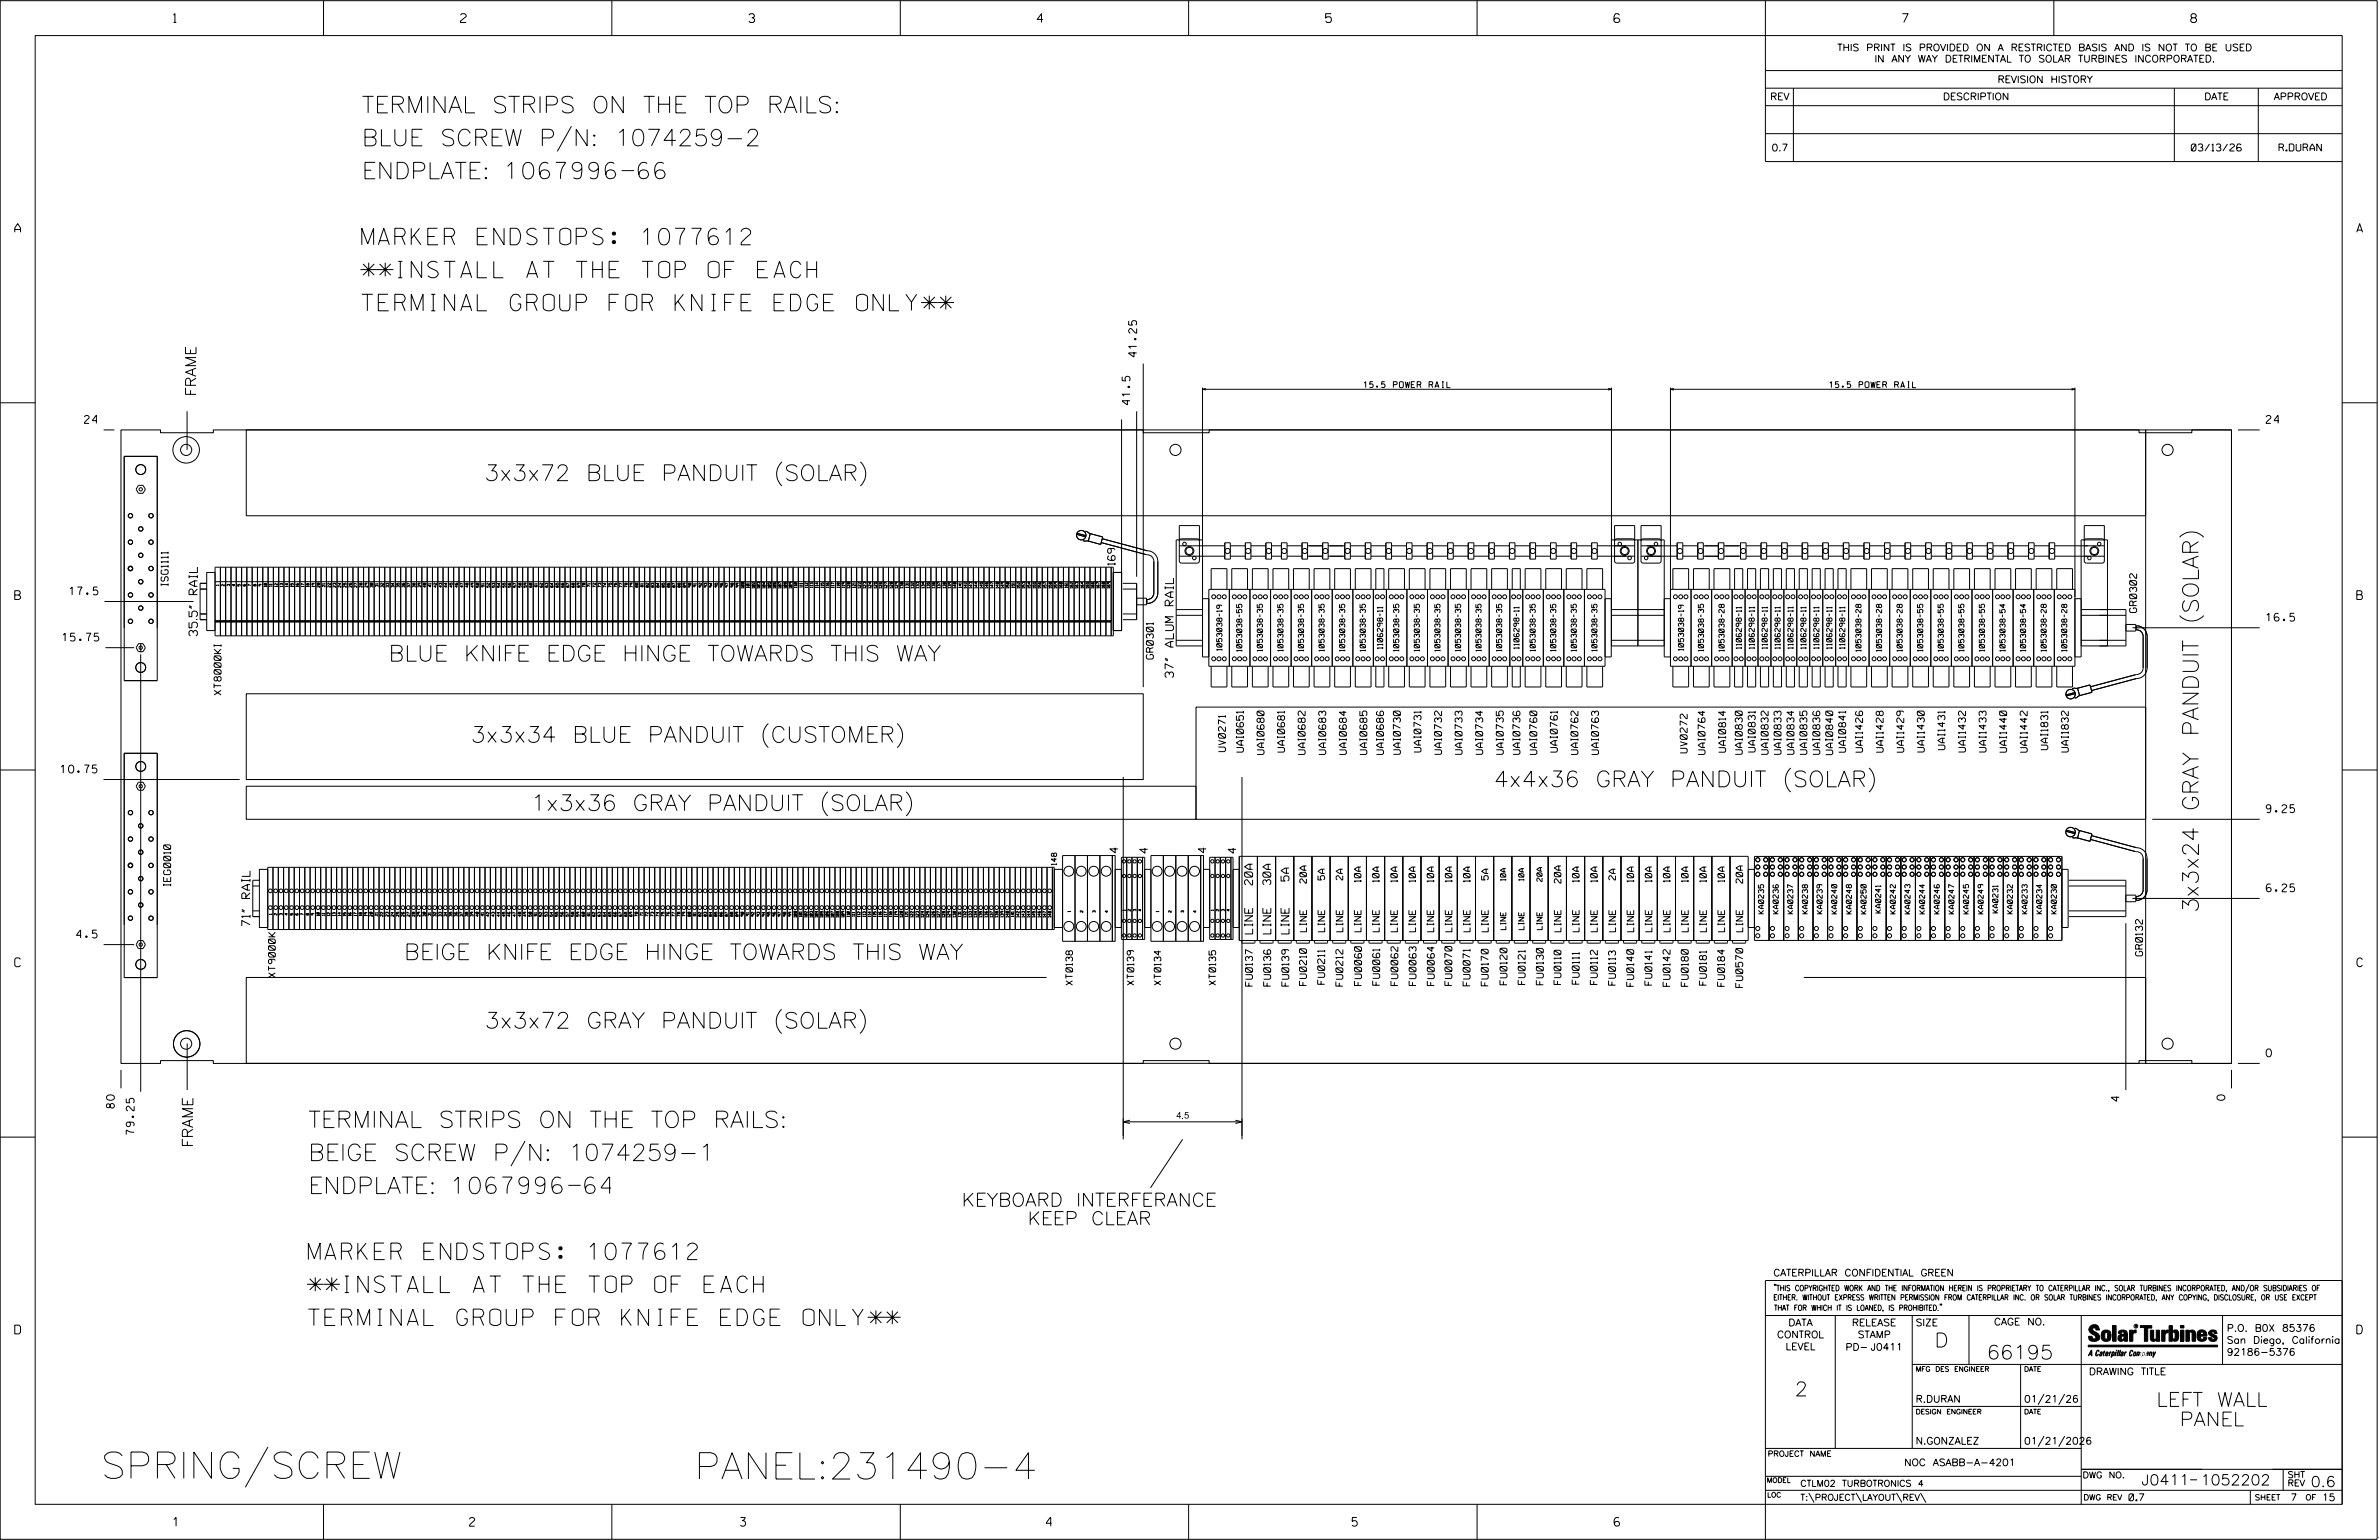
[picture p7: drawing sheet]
<svg xmlns="http://www.w3.org/2000/svg" width="864mm" height="559mm" viewBox="0 0 864 559" stroke-linecap="round" stroke-linejoin="round" font-family="sans-serif">
<defs><g id="words">
<g font-size="9.6">
<text x="36.6" y="536.5">SPRING/SCREW</text>
<text x="252.1" y="536.7">PANEL:231490-4</text>
</g>
<g font-size="6">
<text x="131.3" y="40.9">TERMINAL STRIPS ON THE TOP RAILS:</text>
<text x="131.3" y="52.9">BLUE SCREW P/N: 1074259-2</text>
<text x="131.3" y="64.9">ENDPLATE:1067996-66</text>
<text x="131.3" y="88.8">MARKER ENDSTOPS: 1077612</text>
<text x="131.3" y="100.8">**INSTALL AT THE TOP OF EACH</text>
<text x="131.3" y="112.8">TERMINAL GROUP FOR KNIFE EDGE ONLY**</text>
<text x="111.9" y="409.2">TERMINAL STRIPS ON THE TOP RAILS:</text>
<text x="111.9" y="421.1">BEIGE SCREW P/N: 1074259-1</text>
<text x="111.9" y="433.1">ENDPLATE:1067996-64</text>
<text x="111.9" y="457">MARKER ENDSTOPS: 1077612</text>
<text x="111.9" y="469">**INSTALL AT THE TOP OF EACH</text>
<text x="111.9" y="481">TERMINAL GROUP FOR KNIFE EDGE ONLY**</text>
</g>
<g font-size="5.7">
<text x="175.8" y="174.4">3x3x72 BLUE PANDUIT (SOLAR)</text>
<text x="141.1" y="239.9">BLUE KNIFE EDGE HINGE TOWARDS THIS WAY</text>
<text x="170.8" y="269.4">3x3x34 BLUE PANDUIT (CUSTOMER)</text>
<text x="542.2" y="285.5">4x4x36 GRAY PANDUIT (SOLAR)</text>
<text x="192.7" y="294.2">1x3x36 GRAY PANDUIT (SOLAR)</text>
<text x="798" y="331.2" transform="rotate(-90 798 331.2)">3x3x24 GRAY PANDUIT (SOLAR)</text>
<text x="146.7" y="348.2">BEIGE KNIFE EDGE HINGE TOWARDS THIS WAY</text>
<text x="175.9" y="373.1">3x3x72 GRAY PANDUIT (SOLAR)</text>
</g>
<g font-size="5.1">
<text x="702.3" y="488.8">D</text>
<text x="721.2" y="493.2">66195</text>
<text x="651.5" y="506.5">2</text>
<text x="782.8" y="510.3">LEFT WALL</text>
<text x="791.3" y="517.4">PANEL</text>
</g>
<g font-size="4.8">
<text x="349.1" y="437.7">KEYBOARD INTERFERANCE</text>
<text x="373.1" y="444.4">KEEP CLEAR</text>
</g>
<g font-size="3.8">
<text x="71.2" y="143.8" transform="rotate(-90 71.2 143.8)">FRAME</text>
<text x="70" y="416.4" transform="rotate(-90 70 416.4)">FRAME</text>
<text x="777.4" y="538.9">J0411</text>
<text x="798.8" y="538.9">1052202</text>
<text x="838.8" y="539.5">0.6</text>
</g>
<g font-size="3.2">
<text x="63" y="8.2">1</text>
<text x="167.2" y="8.2">2</text>
<text x="271.8" y="8.2">3</text>
<text x="376.5" y="8.2">4</text>
<text x="481.2" y="8.2">5</text>
<text x="690.6" y="8.2">7</text>
<text x="795.3" y="8.2">8</text>
<text x="5.4" y="84.3">A</text>
<text x="855.5" y="84.3">A</text>
<text x="5.4" y="217.5">B</text>
<text x="855.6" y="217.5">B</text>
<text x="5.4" y="350.8">C</text>
<text x="855.6" y="350.8">C</text>
<text x="5.4" y="484">D</text>
<text x="855.6" y="484">D</text>
<text x="62.8" y="553.8">1</text>
<text x="170.4" y="553.8">2</text>
<text x="268.8" y="553.8">3</text>
<text x="379.8" y="553.8">4</text>
<text x="490.8" y="553.8">5</text>
<text x="585.9" y="553.8">6</text>
</g>
<g font-size="3">
<text x="71.6" y="230.8" transform="rotate(-90 71.6 230.8)">35.5&quot; RAIL</text>
<text x="426" y="245.8" transform="rotate(-90 426 245.8)">37&quot; ALUM RAIL</text>
<text x="90.8" y="336" transform="rotate(-90 90.8 336)">71&quot; RAIL</text>
</g>
<g font-size="2.9">
<text x="412.6" y="129.5" transform="rotate(-90 412.6 129.5)">41.25</text>
<text x="410.2" y="146.9" transform="rotate(-90 410.2 146.9)">41.5</text>
<text x="30.7" y="153.6">24</text>
<text x="822.7" y="153.6">24</text>
<text x="25.2" y="215.9">17.5</text>
<text x="822.7" y="225.4">16.5</text>
<text x="22.7" y="232.6">15.75</text>
<text x="22" y="280.5">10.75</text>
<text x="822.7" y="294.9">9.25</text>
<text x="405.8" y="309.5" transform="rotate(-90 405.8 309.5)">4</text>
<text x="416.6" y="309.6" transform="rotate(-90 416.6 309.6)">4</text>
<text x="437.9" y="309.5" transform="rotate(-90 437.9 309.5)">4</text>
<text x="448.7" y="309.6" transform="rotate(-90 448.7 309.6)">4</text>
<text x="454.7" y="321.1" transform="rotate(-90 454.7 321.1)">20A</text>
<text x="461.3" y="321.1" transform="rotate(-90 461.3 321.1)">30A</text>
<text x="467.9" y="319.7" transform="rotate(-90 467.9 319.7)">5A</text>
<text x="822.7" y="323.6">6.25</text>
<text x="27.8" y="340.4">4.5</text>
<text x="454.7" y="338.9" transform="rotate(-90 454.7 338.9)">LINE</text>
<text x="461.3" y="338.9" transform="rotate(-90 461.3 338.9)">LINE</text>
<text x="467.9" y="338.9" transform="rotate(-90 467.9 338.9)">LINE</text>
<text x="822.7" y="383.5">0</text>
<text x="769.3" y="399.6" transform="rotate(-90 769.3 399.6)">4</text>
<text x="807.6" y="399.2" transform="rotate(-90 807.6 399.2)">0</text>
<text x="41.5" y="402.1" transform="rotate(-90 41.5 402.1)">80</text>
<text x="48.7" y="411.7" transform="rotate(-90 48.7 411.7)">79.25</text>
</g>
<text font-size="2.7" x="404.8" y="205.1" transform="rotate(-90 404.8 205.1)">169</text>
<g font-size="2.5">
<text x="666.9" y="18.5">THIS PRINT IS PROVIDED ON A RESTRICTED BASIS AND IS NOT TO BE USED</text>
<text x="680.5" y="22.6">IN ANY WAY DETRIMENTAL TO SOLAR TURBINES INCORPORATED.</text>
<text x="725.1" y="30">REVISION HISTORY</text>
<text x="642.6" y="36.3">REV</text>
<text x="705.3" y="36.3">DESCRIPTION</text>
<text x="800.2" y="36.3">DATE</text>
<text x="825.4" y="36.3">APPROVED</text>
<text x="643.1" y="54.8">0.7</text>
<text x="795.5" y="54.8">03/13/26</text>
<text x="827.3" y="54.8">R.DURAN</text>
<text x="61" y="212.5" transform="rotate(-90 61 212.5)">ISG1111</text>
<text x="775.6" y="222.2" transform="rotate(-90 775.6 222.2)">GR0302</text>
<text x="418.7" y="239.1" transform="rotate(-90 418.7 239.1)">GR0301</text>
<text x="80.2" y="252.2" transform="rotate(-90 80.2 252.2)">XT8000KI</text>
<text x="444.9" y="272.7" transform="rotate(-90 444.9 272.7)">UV0271</text>
<text x="451.4" y="272.9" transform="rotate(-90 451.4 272.9)">UAI0651</text>
<text x="458.8" y="273.8" transform="rotate(-90 458.8 273.8)">UAI0680</text>
<text x="466.3" y="272.9" transform="rotate(-90 466.3 272.9)">UAI0681</text>
<text x="473.8" y="273.8" transform="rotate(-90 473.8 273.8)">UAI0682</text>
<text x="481.3" y="273.8" transform="rotate(-90 481.3 273.8)">UAI0683</text>
<text x="488.7" y="273.8" transform="rotate(-90 488.7 273.8)">UAI0684</text>
<text x="496.2" y="273.8" transform="rotate(-90 496.2 273.8)">UAI0685</text>
<text x="502.2" y="273.8" transform="rotate(-90 502.2 273.8)">UAI0686</text>
<text x="508.4" y="273.7" transform="rotate(-90 508.4 273.7)">UAI0730</text>
<text x="515.8" y="272.9" transform="rotate(-90 515.8 272.9)">UAI0731</text>
<text x="523.3" y="273.7" transform="rotate(-90 523.3 273.7)">UAI0732</text>
<text x="530.8" y="273.7" transform="rotate(-90 530.8 273.7)">UAI0733</text>
<text x="538.2" y="273.7" transform="rotate(-90 538.2 273.7)">UAI0734</text>
<text x="545.7" y="273.7" transform="rotate(-90 545.7 273.7)">UAI0735</text>
<text x="551.7" y="273.7" transform="rotate(-90 551.7 273.7)">UAI0736</text>
<text x="557.9" y="273.8" transform="rotate(-90 557.9 273.8)">UAI0760</text>
<text x="565.3" y="272.9" transform="rotate(-90 565.3 272.9)">UAI0761</text>
<text x="572.8" y="273.8" transform="rotate(-90 572.8 273.8)">UAI0762</text>
<text x="580.3" y="273.8" transform="rotate(-90 580.3 273.8)">UAI0763</text>
<text x="612.5" y="273.2" transform="rotate(-90 612.5 273.2)">UV0272</text>
<text x="619" y="273.8" transform="rotate(-90 619 273.8)">UAI0764</text>
<text x="626.4" y="273" transform="rotate(-90 626.4 273)">UAI0814</text>
<text x="632.5" y="273.7" transform="rotate(-90 632.5 273.7)">UAI0830</text>
<text x="637.2" y="272.9" transform="rotate(-90 637.2 272.9)">UAI0831</text>
<text x="641.9" y="273.7" transform="rotate(-90 641.9 273.7)">UAI0832</text>
<text x="646.5" y="273.7" transform="rotate(-90 646.5 273.7)">UAI0833</text>
<text x="651.2" y="273.7" transform="rotate(-90 651.2 273.7)">UAI0834</text>
<text x="655.9" y="273.7" transform="rotate(-90 655.9 273.7)">UAI0835</text>
<text x="660.6" y="273.7" transform="rotate(-90 660.6 273.7)">UAI0836</text>
<text x="665.3" y="273.8" transform="rotate(-90 665.3 273.8)">UAI0840</text>
<text x="670" y="273" transform="rotate(-90 670 273)">UAI0841</text>
<text x="676.1" y="273" transform="rotate(-90 676.1 273)">UAI1426</text>
<text x="683.6" y="273" transform="rotate(-90 683.6 273)">UAI1428</text>
<text x="691.1" y="273" transform="rotate(-90 691.1 273)">UAI1429</text>
<text x="698.5" y="272.9" transform="rotate(-90 698.5 272.9)">UAI1430</text>
<text x="706" y="272" transform="rotate(-90 706 272)">UAI1431</text>
<text x="713.5" y="272.9" transform="rotate(-90 713.5 272.9)">UAI1432</text>
<text x="721" y="272.9" transform="rotate(-90 721 272.9)">UAI1433</text>
<text x="728.4" y="273" transform="rotate(-90 728.4 273)">UAI1440</text>
<text x="735.9" y="273" transform="rotate(-90 735.9 273)">UAI1442</text>
<text x="743.4" y="272" transform="rotate(-90 743.4 272)">UAI1831</text>
<text x="750.8" y="272.9" transform="rotate(-90 750.8 272.9)">UAI1832</text>
<text x="61.9" y="321.5" transform="rotate(-90 61.9 321.5)">IEG0010</text>
<text x="777.8" y="346.9" transform="rotate(-90 777.8 346.9)">GR0132</text>
<text x="99.9" y="354.6" transform="rotate(-90 99.9 354.6)">XT9000K</text>
<text x="454.7" y="357.8" transform="rotate(-90 454.7 357.8)">FU0137</text>
<text x="461.3" y="357.8" transform="rotate(-90 461.3 357.8)">FU0136</text>
<text x="467.9" y="357.8" transform="rotate(-90 467.9 357.8)">FU0139</text>
<text x="474.3" y="357.6" transform="rotate(-90 474.3 357.6)">FU0210</text>
<text x="480.9" y="357.1" transform="rotate(-90 480.9 357.1)">FU0211</text>
<text x="487.5" y="357.8" transform="rotate(-90 487.5 357.8)">FU0212</text>
<text x="494.3" y="357.6" transform="rotate(-90 494.3 357.6)">FU0060</text>
<text x="500.8" y="357.5" transform="rotate(-90 500.8 357.5)">FU0061</text>
<text x="507.5" y="357.6" transform="rotate(-90 507.5 357.6)">FU0062</text>
<text x="514" y="357.6" transform="rotate(-90 514 357.6)">FU0063</text>
<text x="520.6" y="357.6" transform="rotate(-90 520.6 357.6)">FU0064</text>
<text x="527.1" y="357.6" transform="rotate(-90 527.1 357.6)">FU0070</text>
<text x="533.7" y="357.7" transform="rotate(-90 533.7 357.7)">FU0071</text>
<text x="540.3" y="357.7" transform="rotate(-90 540.3 357.7)">FU0170</text>
<text x="547" y="357.3" transform="rotate(-90 547 357.3)">FU0120</text>
<text x="553.6" y="357.2" transform="rotate(-90 553.6 357.2)">FU0121</text>
<text x="560.2" y="357.3" transform="rotate(-90 560.2 357.3)">FU0130</text>
<text x="566.6" y="357.2" transform="rotate(-90 566.6 357.2)">FU0110</text>
<text x="573.2" y="357.1" transform="rotate(-90 573.2 357.1)">FU0111</text>
<text x="579.8" y="357.2" transform="rotate(-90 579.8 357.2)">FU0112</text>
<text x="586.4" y="357.5" transform="rotate(-90 586.4 357.5)">FU0113</text>
<text x="593" y="357.9" transform="rotate(-90 593 357.9)">FU0140</text>
<text x="599.6" y="357.5" transform="rotate(-90 599.6 357.5)">FU0141</text>
<text x="606.2" y="357.9" transform="rotate(-90 606.2 357.9)">FU0142</text>
<text x="612.8" y="357.9" transform="rotate(-90 612.8 357.9)">FU0180</text>
<text x="619.4" y="357.5" transform="rotate(-90 619.4 357.5)">FU0181</text>
<text x="626" y="357.9" transform="rotate(-90 626 357.9)">FU0184</text>
<text x="632.6" y="358.3" transform="rotate(-90 632.6 358.3)">FU0570</text>
<text x="643.8" y="463">CATERPILLAR CONFIDENTIAL GREEN</text>
<text x="645.1" y="485.5">CONTROL</text>
<text x="649.2" y="481.1">DATA</text>
<text x="672.3" y="481.1">RELEASE</text>
<text x="674.4" y="485.5">STAMP</text>
<text x="695.4" y="481.1">SIZE</text>
<text x="723.8" y="480.8">CAGE NO.</text>
<text x="808.4" y="483.1">P.O. B0X 85376</text>
<text x="648.2" y="489.8">LEVEL</text>
<text x="669.9" y="490">PD- J0411</text>
<text x="808.4" y="487.5">San Diego, California</text>
<text x="808.4" y="491.8">92186-5376</text>
<text x="758.3" y="498.9">DRAWING TITLE</text>
<text x="695.4" y="508.9">R.DURAN</text>
<text x="734.8" y="508.9">01/21/26</text>
<text x="695.4" y="524.1">N.GONZALEZ</text>
<text x="734.8" y="524.1">01/21/2026</text>
<text x="691.2" y="531.9">NOC ASABB-A-4201</text>
<text x="772.8" y="544.6">0.7</text>
<text x="831.4" y="544.6">7</text>
<text x="842.9" y="544.6">15</text>
</g>
<g font-size="2.4">
<text x="474.2" y="320.5" transform="rotate(-90 474.2 320.5)">20A</text>
<text x="480.8" y="319.3" transform="rotate(-90 480.8 319.3)">5A</text>
<text x="487.4" y="319.3" transform="rotate(-90 487.4 319.3)">2A</text>
<text x="494" y="320.1" transform="rotate(-90 494 320.1)">10A</text>
<text x="500.6" y="320.1" transform="rotate(-90 500.6 320.1)">10A</text>
<text x="507.2" y="320.1" transform="rotate(-90 507.2 320.1)">10A</text>
<text x="513.8" y="320.1" transform="rotate(-90 513.8 320.1)">10A</text>
<text x="520.4" y="320.1" transform="rotate(-90 520.4 320.1)">10A</text>
<text x="527" y="320.1" transform="rotate(-90 527 320.1)">10A</text>
<text x="533.6" y="320.1" transform="rotate(-90 533.6 320.1)">10A</text>
<text x="540.2" y="319.3" transform="rotate(-90 540.2 319.3)">5A</text>
<text x="566.6" y="320.5" transform="rotate(-90 566.6 320.5)">20A</text>
<text x="573.2" y="320.1" transform="rotate(-90 573.2 320.1)">10A</text>
<text x="579.8" y="320.1" transform="rotate(-90 579.8 320.1)">10A</text>
<text x="586.4" y="319.3" transform="rotate(-90 586.4 319.3)">2A</text>
<text x="593" y="320.1" transform="rotate(-90 593 320.1)">10A</text>
<text x="599.6" y="320.1" transform="rotate(-90 599.6 320.1)">10A</text>
<text x="606.2" y="320.1" transform="rotate(-90 606.2 320.1)">10A</text>
<text x="612.8" y="320.1" transform="rotate(-90 612.8 320.1)">10A</text>
<text x="619.4" y="320.1" transform="rotate(-90 619.4 320.1)">10A</text>
<text x="626" y="320.1" transform="rotate(-90 626 320.1)">10A</text>
<text x="632.6" y="320.5" transform="rotate(-90 632.6 320.5)">20A</text>
<text x="474.3" y="338.1" transform="rotate(-90 474.3 338.1)">LINE</text>
<text x="480.9" y="338.1" transform="rotate(-90 480.9 338.1)">LINE</text>
<text x="487.5" y="338.1" transform="rotate(-90 487.5 338.1)">LINE</text>
<text x="494.1" y="338.1" transform="rotate(-90 494.1 338.1)">LINE</text>
<text x="500.7" y="338.1" transform="rotate(-90 500.7 338.1)">LINE</text>
<text x="507.3" y="338.1" transform="rotate(-90 507.3 338.1)">LINE</text>
<text x="513.9" y="338.1" transform="rotate(-90 513.9 338.1)">LINE</text>
<text x="520.5" y="338.1" transform="rotate(-90 520.5 338.1)">LINE</text>
<text x="527.1" y="338.1" transform="rotate(-90 527.1 338.1)">LINE</text>
<text x="533.7" y="338.1" transform="rotate(-90 533.7 338.1)">LINE</text>
<text x="540.3" y="338.1" transform="rotate(-90 540.3 338.1)">LINE</text>
<text x="566.6" y="338.1" transform="rotate(-90 566.6 338.1)">LINE</text>
<text x="573.2" y="338.1" transform="rotate(-90 573.2 338.1)">LINE</text>
<text x="579.8" y="338.1" transform="rotate(-90 579.8 338.1)">LINE</text>
<text x="586.4" y="338.1" transform="rotate(-90 586.4 338.1)">LINE</text>
<text x="593" y="338.1" transform="rotate(-90 593 338.1)">LINE</text>
<text x="599.6" y="338.1" transform="rotate(-90 599.6 338.1)">LINE</text>
<text x="606.2" y="338.1" transform="rotate(-90 606.2 338.1)">LINE</text>
<text x="612.8" y="338.1" transform="rotate(-90 612.8 338.1)">LINE</text>
<text x="619.4" y="338.1" transform="rotate(-90 619.4 338.1)">LINE</text>
<text x="626" y="338.1" transform="rotate(-90 626 338.1)">LINE</text>
<text x="632.6" y="338.1" transform="rotate(-90 632.6 338.1)">LINE</text>
<text x="389.3" y="357.4" transform="rotate(-90 389.3 357.4)">XT0138</text>
<text x="411.6" y="357.4" transform="rotate(-90 411.6 357.4)">XT0139</text>
<text x="421.4" y="357.4" transform="rotate(-90 421.4 357.4)">XT0134</text>
<text x="441.3" y="357.4" transform="rotate(-90 441.3 357.4)">XT0135</text>
<text x="427" y="405.9">4.5</text>
</g>
<g font-size="2.3">
<text x="653.5" y="539.4">CTLM02 TURBOTRONICS 4</text>
<text x="756" y="536.3">DWG NO.</text>
<text x="830.4" y="539.3">REV</text>
<text x="830.4" y="536.2">SHT</text>
<text x="653.5" y="544.5">T:\PROJECT\LAYOUT\REV\</text>
</g>
<g font-size="2.2">
<text x="495.1" y="140.6">15.5 POWER RAIL</text>
<text x="664.1" y="140.6">15.5 POWER RAIL</text>
</g>
<g font-size="2">
<text x="643.8" y="468.4">&quot;THIS COPYRIGHTED WORK AND THE INFORMATION HEREIN IS PROPRIETARY TO CATERPILLAR INC., SOLAR TURBINES INCORPORATED, AND/OR SUBSIDIARIES OF</text>
<text x="643.8" y="471.8">EITHER. WITHOUT EXPRESS WRITTEN PERMISSION FROM CATERPILLAR INC. OR SOLAR TURBINES INCORPORATED, ANY COPYING, DISCLOSURE, OR USE EXCEPT</text>
<text x="644" y="475.6">THAT FOR WHICH IT IS LOANED, IS PROHIBITED.&quot;</text>
<text x="641.7" y="528.5">PROJECT NAME</text>
<text x="756.3" y="544.3">DWG REV</text>
<text x="818.5" y="544.3">SHEET</text>
<text x="836.9" y="544.3">OF</text>
</g>
<g font-size="1.9">
<text x="443.6" y="236" transform="rotate(-90 443.6 236)">1053038-19</text>
<text x="450.8" y="236.4" transform="rotate(-90 450.8 236.4)">1053038-55</text>
<text x="458.3" y="236.3" transform="rotate(-90 458.3 236.3)">1053038-35</text>
<text x="465.8" y="236.3" transform="rotate(-90 465.8 236.3)">1053038-35</text>
<text x="473.2" y="236.3" transform="rotate(-90 473.2 236.3)">1053038-35</text>
<text x="480.7" y="236.3" transform="rotate(-90 480.7 236.3)">1053038-35</text>
<text x="488.2" y="236.3" transform="rotate(-90 488.2 236.3)">1053038-35</text>
<text x="495.6" y="236.3" transform="rotate(-90 495.6 236.3)">1053038-35</text>
<text x="501.9" y="235.4" transform="rotate(-90 501.9 235.4)">1106298-11</text>
<text x="507.8" y="236.3" transform="rotate(-90 507.8 236.3)">1053038-35</text>
<text x="515.3" y="236.3" transform="rotate(-90 515.3 236.3)">1053038-35</text>
<text x="522.7" y="236.3" transform="rotate(-90 522.7 236.3)">1053038-35</text>
<text x="530.2" y="236.3" transform="rotate(-90 530.2 236.3)">1053038-35</text>
<text x="537.7" y="236.3" transform="rotate(-90 537.7 236.3)">1053038-35</text>
<text x="545.2" y="236.3" transform="rotate(-90 545.2 236.3)">1053038-35</text>
<text x="551.4" y="235.4" transform="rotate(-90 551.4 235.4)">1106298-11</text>
<text x="557.3" y="236.3" transform="rotate(-90 557.3 236.3)">1053038-35</text>
<text x="564.8" y="236.3" transform="rotate(-90 564.8 236.3)">1053038-35</text>
<text x="572.3" y="236.3" transform="rotate(-90 572.3 236.3)">1053038-35</text>
<text x="579.7" y="236.3" transform="rotate(-90 579.7 236.3)">1053038-35</text>
<text x="611.2" y="236" transform="rotate(-90 611.2 236)">1053038-19</text>
<text x="618.4" y="236.3" transform="rotate(-90 618.4 236.3)">1053038-35</text>
<text x="625.9" y="236.4" transform="rotate(-90 625.9 236.4)">1053038-28</text>
<text x="632.2" y="235.4" transform="rotate(-90 632.2 235.4)">1106298-11</text>
<text x="636.8" y="235.4" transform="rotate(-90 636.8 235.4)">1106298-11</text>
<text x="641.5" y="235.4" transform="rotate(-90 641.5 235.4)">1106298-11</text>
<text x="646.2" y="235.4" transform="rotate(-90 646.2 235.4)">1106298-11</text>
<text x="650.9" y="235.4" transform="rotate(-90 650.9 235.4)">1106298-11</text>
<text x="655.6" y="235.4" transform="rotate(-90 655.6 235.4)">1106298-11</text>
<text x="660.3" y="235.4" transform="rotate(-90 660.3 235.4)">1106298-11</text>
<text x="665" y="235.4" transform="rotate(-90 665 235.4)">1106298-11</text>
<text x="669.7" y="235.4" transform="rotate(-90 669.7 235.4)">1106298-11</text>
<text x="675.6" y="236.4" transform="rotate(-90 675.6 236.4)">1053038-28</text>
<text x="683.1" y="236.4" transform="rotate(-90 683.1 236.4)">1053038-28</text>
<text x="690.5" y="236.4" transform="rotate(-90 690.5 236.4)">1053038-28</text>
<text x="698" y="236.4" transform="rotate(-90 698 236.4)">1053038-55</text>
<text x="705.5" y="236.4" transform="rotate(-90 705.5 236.4)">1053038-55</text>
<text x="712.9" y="236.4" transform="rotate(-90 712.9 236.4)">1053038-55</text>
<text x="720.4" y="236.4" transform="rotate(-90 720.4 236.4)">1053038-55</text>
<text x="727.9" y="236.4" transform="rotate(-90 727.9 236.4)">1053038-54</text>
<text x="735.3" y="236.4" transform="rotate(-90 735.3 236.4)">1053038-54</text>
<text x="742.8" y="236.4" transform="rotate(-90 742.8 236.4)">1053038-28</text>
<text x="750.3" y="236.4" transform="rotate(-90 750.3 236.4)">1053038-28</text>
<text x="383.5" y="313.9" transform="rotate(-90 383.5 313.9)">148</text>
<text x="546.6" y="319.5" transform="rotate(-90 546.6 319.5)">10A</text>
<text x="553.2" y="319.5" transform="rotate(-90 553.2 319.5)">10A</text>
<text x="559.8" y="319.9" transform="rotate(-90 559.8 319.9)">20A</text>
<text x="640.2" y="331.6" transform="rotate(-90 640.2 331.6)">KA0235</text>
<text x="645.5" y="331.6" transform="rotate(-90 645.5 331.6)">KA0236</text>
<text x="650.9" y="331.6" transform="rotate(-90 650.9 331.6)">KA0237</text>
<text x="656.2" y="331.6" transform="rotate(-90 656.2 331.6)">KA0238</text>
<text x="661.5" y="331.6" transform="rotate(-90 661.5 331.6)">KA0239</text>
<text x="666.8" y="331.6" transform="rotate(-90 666.8 331.6)">KA0240</text>
<text x="672.1" y="331.6" transform="rotate(-90 672.1 331.6)">KA0248</text>
<text x="677.4" y="331.6" transform="rotate(-90 677.4 331.6)">KA0250</text>
<text x="682.7" y="331.3" transform="rotate(-90 682.7 331.3)">KA0241</text>
<text x="688.1" y="331.6" transform="rotate(-90 688.1 331.6)">KA0242</text>
<text x="693.4" y="331.6" transform="rotate(-90 693.4 331.6)">KA0243</text>
<text x="698.7" y="331.6" transform="rotate(-90 698.7 331.6)">KA0244</text>
<text x="704" y="331.6" transform="rotate(-90 704 331.6)">KA0246</text>
<text x="709.3" y="331.6" transform="rotate(-90 709.3 331.6)">KA0247</text>
<text x="714.6" y="331.6" transform="rotate(-90 714.6 331.6)">KA0245</text>
<text x="719.9" y="331.6" transform="rotate(-90 719.9 331.6)">KA0249</text>
<text x="725.3" y="331.3" transform="rotate(-90 725.3 331.3)">KA0231</text>
<text x="730.6" y="331.6" transform="rotate(-90 730.6 331.6)">KA0232</text>
<text x="735.9" y="331.6" transform="rotate(-90 735.9 331.6)">KA0233</text>
<text x="741.2" y="331.6" transform="rotate(-90 741.2 331.6)">KA0234</text>
<text x="746.5" y="331.6" transform="rotate(-90 746.5 331.6)">KA0230</text>
<text x="546.6" y="337.3" transform="rotate(-90 546.6 337.3)">LINE</text>
<text x="553.2" y="337.3" transform="rotate(-90 553.2 337.3)">LINE</text>
<text x="559.8" y="337.3" transform="rotate(-90 559.8 337.3)">LINE</text>
</g>
<g font-size="1.8">
<text x="695.4" y="497.6">MFG DES ENGINEER</text>
<text x="734.8" y="497.6">DATE</text>
<text x="695.4" y="513.1">DESIGN ENGINEER</text>
<text x="734.8" y="513.1">DATE</text>
<text x="641.3" y="538">MODEL</text>
<text x="641.5" y="543.3">LOC</text>
</g>
<g font-size="1">
<text x="79.5" y="212.5" transform="rotate(-90 79.5 212.5)">1</text>
<text x="81.4" y="212.7" transform="rotate(-90 81.4 212.7)">2</text>
<text x="83.4" y="212.7" transform="rotate(-90 83.4 212.7)">3</text>
<text x="85.3" y="212.7" transform="rotate(-90 85.3 212.7)">4</text>
<text x="87.2" y="212.7" transform="rotate(-90 87.2 212.7)">5</text>
<text x="89.1" y="212.7" transform="rotate(-90 89.1 212.7)">6</text>
<text x="91.1" y="212.7" transform="rotate(-90 91.1 212.7)">7</text>
<text x="93" y="212.7" transform="rotate(-90 93 212.7)">8</text>
<text x="94.9" y="212.7" transform="rotate(-90 94.9 212.7)">9</text>
<text x="96.8" y="213" transform="rotate(-90 96.8 213)">10</text>
<text x="98.8" y="212.8" transform="rotate(-90 98.8 212.8)">11</text>
<text x="100.7" y="213" transform="rotate(-90 100.7 213)">12</text>
<text x="102.6" y="213" transform="rotate(-90 102.6 213)">13</text>
<text x="104.5" y="213" transform="rotate(-90 104.5 213)">14</text>
<text x="106.5" y="213" transform="rotate(-90 106.5 213)">15</text>
<text x="108.4" y="213" transform="rotate(-90 108.4 213)">16</text>
<text x="110.3" y="213" transform="rotate(-90 110.3 213)">17</text>
<text x="112.2" y="213" transform="rotate(-90 112.2 213)">18</text>
<text x="114.2" y="213" transform="rotate(-90 114.2 213)">19</text>
<text x="116.1" y="213.1" transform="rotate(-90 116.1 213.1)">20</text>
<text x="118" y="213" transform="rotate(-90 118 213)">21</text>
<text x="119.9" y="213.1" transform="rotate(-90 119.9 213.1)">22</text>
<text x="121.9" y="213.1" transform="rotate(-90 121.9 213.1)">23</text>
<text x="123.8" y="213.1" transform="rotate(-90 123.8 213.1)">24</text>
<text x="125.7" y="213.1" transform="rotate(-90 125.7 213.1)">25</text>
<text x="127.6" y="213.1" transform="rotate(-90 127.6 213.1)">26</text>
<text x="129.6" y="213.1" transform="rotate(-90 129.6 213.1)">27</text>
<text x="131.5" y="213.1" transform="rotate(-90 131.5 213.1)">28</text>
<text x="133.4" y="213.1" transform="rotate(-90 133.4 213.1)">29</text>
<text x="135.3" y="213.1" transform="rotate(-90 135.3 213.1)">30</text>
<text x="137.3" y="212.9" transform="rotate(-90 137.3 212.9)">31</text>
<text x="139.2" y="213.1" transform="rotate(-90 139.2 213.1)">32</text>
<text x="141.1" y="213.1" transform="rotate(-90 141.1 213.1)">33</text>
<text x="143" y="213.1" transform="rotate(-90 143 213.1)">34</text>
<text x="145" y="213.1" transform="rotate(-90 145 213.1)">35</text>
<text x="146.9" y="213.1" transform="rotate(-90 146.9 213.1)">36</text>
<text x="148.8" y="213.1" transform="rotate(-90 148.8 213.1)">37</text>
<text x="150.7" y="213.1" transform="rotate(-90 150.7 213.1)">38</text>
<text x="152.7" y="213.1" transform="rotate(-90 152.7 213.1)">39</text>
<text x="154.6" y="213.1" transform="rotate(-90 154.6 213.1)">40</text>
<text x="156.5" y="213" transform="rotate(-90 156.5 213)">41</text>
<text x="158.4" y="213.1" transform="rotate(-90 158.4 213.1)">42</text>
<text x="160.4" y="213.1" transform="rotate(-90 160.4 213.1)">43</text>
<text x="162.3" y="213.1" transform="rotate(-90 162.3 213.1)">44</text>
<text x="164.2" y="213.1" transform="rotate(-90 164.2 213.1)">45</text>
<text x="166.1" y="213.1" transform="rotate(-90 166.1 213.1)">46</text>
<text x="168.1" y="213.1" transform="rotate(-90 168.1 213.1)">47</text>
<text x="170" y="213.1" transform="rotate(-90 170 213.1)">48</text>
<text x="171.9" y="213.1" transform="rotate(-90 171.9 213.1)">49</text>
<text x="173.8" y="213.1" transform="rotate(-90 173.8 213.1)">50</text>
<text x="175.8" y="213" transform="rotate(-90 175.8 213)">51</text>
<text x="177.7" y="213.1" transform="rotate(-90 177.7 213.1)">52</text>
<text x="179.6" y="213.1" transform="rotate(-90 179.6 213.1)">53</text>
<text x="181.5" y="213.1" transform="rotate(-90 181.5 213.1)">54</text>
<text x="183.5" y="213.1" transform="rotate(-90 183.5 213.1)">55</text>
<text x="185.4" y="213.1" transform="rotate(-90 185.4 213.1)">56</text>
<text x="187.3" y="213.1" transform="rotate(-90 187.3 213.1)">57</text>
<text x="189.2" y="213.1" transform="rotate(-90 189.2 213.1)">58</text>
<text x="191.2" y="213.1" transform="rotate(-90 191.2 213.1)">59</text>
<text x="193.1" y="213.1" transform="rotate(-90 193.1 213.1)">60</text>
<text x="195" y="213" transform="rotate(-90 195 213)">61</text>
<text x="196.9" y="213.1" transform="rotate(-90 196.9 213.1)">62</text>
<text x="198.9" y="213.1" transform="rotate(-90 198.9 213.1)">63</text>
<text x="200.8" y="213.1" transform="rotate(-90 200.8 213.1)">64</text>
<text x="202.7" y="213.1" transform="rotate(-90 202.7 213.1)">65</text>
<text x="206.6" y="213.1" transform="rotate(-90 206.6 213.1)">67</text>
<text x="208.5" y="213.1" transform="rotate(-90 208.5 213.1)">68</text>
<text x="210.4" y="213.1" transform="rotate(-90 210.4 213.1)">69</text>
<text x="212.3" y="213.1" transform="rotate(-90 212.3 213.1)">70</text>
<text x="214.3" y="213" transform="rotate(-90 214.3 213)">71</text>
<text x="216.2" y="213.1" transform="rotate(-90 216.2 213.1)">72</text>
<text x="218.1" y="213.1" transform="rotate(-90 218.1 213.1)">73</text>
<text x="220" y="213.1" transform="rotate(-90 220 213.1)">74</text>
<text x="222" y="213.1" transform="rotate(-90 222 213.1)">75</text>
<text x="223.9" y="213.1" transform="rotate(-90 223.9 213.1)">76</text>
<text x="225.8" y="213.1" transform="rotate(-90 225.8 213.1)">77</text>
<text x="227.7" y="213.1" transform="rotate(-90 227.7 213.1)">78</text>
<text x="229.7" y="213.1" transform="rotate(-90 229.7 213.1)">79</text>
<text x="231.6" y="213.1" transform="rotate(-90 231.6 213.1)">80</text>
<text x="233.5" y="213" transform="rotate(-90 233.5 213)">81</text>
<text x="235.4" y="213.1" transform="rotate(-90 235.4 213.1)">82</text>
<text x="237.4" y="213.1" transform="rotate(-90 237.4 213.1)">83</text>
<text x="239.3" y="213.1" transform="rotate(-90 239.3 213.1)">84</text>
<text x="241.2" y="213.1" transform="rotate(-90 241.2 213.1)">85</text>
<text x="243.1" y="213.1" transform="rotate(-90 243.1 213.1)">86</text>
<text x="245.1" y="213.1" transform="rotate(-90 245.1 213.1)">87</text>
<text x="247" y="213.1" transform="rotate(-90 247 213.1)">88</text>
<text x="248.9" y="213.1" transform="rotate(-90 248.9 213.1)">89</text>
<text x="250.8" y="213.1" transform="rotate(-90 250.8 213.1)">90</text>
<text x="252.8" y="213" transform="rotate(-90 252.8 213)">91</text>
<text x="254.7" y="213.1" transform="rotate(-90 254.7 213.1)">92</text>
<text x="256.6" y="213.1" transform="rotate(-90 256.6 213.1)">93</text>
<text x="258.5" y="213.1" transform="rotate(-90 258.5 213.1)">94</text>
<text x="260.5" y="213.1" transform="rotate(-90 260.5 213.1)">95</text>
<text x="262.4" y="213.1" transform="rotate(-90 262.4 213.1)">96</text>
<text x="264.3" y="213.1" transform="rotate(-90 264.3 213.1)">97</text>
<text x="266.2" y="213.1" transform="rotate(-90 266.2 213.1)">98</text>
<text x="268.2" y="213.1" transform="rotate(-90 268.2 213.1)">99</text>
<text x="270.1" y="213.4" transform="rotate(-90 270.1 213.4)">100</text>
<text x="272" y="213.3" transform="rotate(-90 272 213.3)">101</text>
<text x="273.9" y="213.4" transform="rotate(-90 273.9 213.4)">102</text>
<text x="275.9" y="213.4" transform="rotate(-90 275.9 213.4)">103</text>
<text x="277.8" y="213.4" transform="rotate(-90 277.8 213.4)">104</text>
<text x="279.7" y="213.4" transform="rotate(-90 279.7 213.4)">105</text>
<text x="281.6" y="213.4" transform="rotate(-90 281.6 213.4)">106</text>
<text x="283.6" y="213.4" transform="rotate(-90 283.6 213.4)">107</text>
<text x="285.5" y="213.4" transform="rotate(-90 285.5 213.4)">108</text>
<text x="287.4" y="213.4" transform="rotate(-90 287.4 213.4)">109</text>
<text x="289.3" y="213.3" transform="rotate(-90 289.3 213.3)">110</text>
<text x="291.3" y="213.1" transform="rotate(-90 291.3 213.1)">111</text>
<text x="293.2" y="213.3" transform="rotate(-90 293.2 213.3)">112</text>
<text x="295.1" y="213.3" transform="rotate(-90 295.1 213.3)">113</text>
<text x="297" y="213.3" transform="rotate(-90 297 213.3)">114</text>
<text x="298.9" y="213.3" transform="rotate(-90 298.9 213.3)">115</text>
<text x="300.9" y="213.3" transform="rotate(-90 300.9 213.3)">116</text>
<text x="302.8" y="213.3" transform="rotate(-90 302.8 213.3)">117</text>
<text x="304.7" y="213.3" transform="rotate(-90 304.7 213.3)">118</text>
<text x="306.6" y="213.3" transform="rotate(-90 306.6 213.3)">119</text>
<text x="308.6" y="213.4" transform="rotate(-90 308.6 213.4)">120</text>
<text x="310.5" y="213.3" transform="rotate(-90 310.5 213.3)">121</text>
<text x="312.4" y="213.4" transform="rotate(-90 312.4 213.4)">122</text>
<text x="314.3" y="213.4" transform="rotate(-90 314.3 213.4)">123</text>
<text x="316.3" y="213.4" transform="rotate(-90 316.3 213.4)">124</text>
<text x="318.2" y="213.4" transform="rotate(-90 318.2 213.4)">125</text>
<text x="320.1" y="213.4" transform="rotate(-90 320.1 213.4)">126</text>
<text x="322" y="213.4" transform="rotate(-90 322 213.4)">127</text>
<text x="324" y="213.4" transform="rotate(-90 324 213.4)">128</text>
<text x="325.9" y="213.4" transform="rotate(-90 325.9 213.4)">129</text>
<text x="327.8" y="213.4" transform="rotate(-90 327.8 213.4)">130</text>
<text x="329.7" y="213.3" transform="rotate(-90 329.7 213.3)">131</text>
<text x="331.7" y="213.4" transform="rotate(-90 331.7 213.4)">132</text>
<text x="333.6" y="213.4" transform="rotate(-90 333.6 213.4)">133</text>
<text x="335.5" y="213.4" transform="rotate(-90 335.5 213.4)">134</text>
<text x="337.4" y="213.4" transform="rotate(-90 337.4 213.4)">135</text>
<text x="339.4" y="213.4" transform="rotate(-90 339.4 213.4)">136</text>
<text x="341.3" y="213.4" transform="rotate(-90 341.3 213.4)">137</text>
<text x="343.2" y="213.4" transform="rotate(-90 343.2 213.4)">138</text>
<text x="345.1" y="213.4" transform="rotate(-90 345.1 213.4)">139</text>
<text x="347.1" y="213.4" transform="rotate(-90 347.1 213.4)">140</text>
<text x="349" y="213.3" transform="rotate(-90 349 213.3)">141</text>
<text x="350.9" y="213.4" transform="rotate(-90 350.9 213.4)">142</text>
<text x="352.8" y="213.4" transform="rotate(-90 352.8 213.4)">143</text>
<text x="354.8" y="213.4" transform="rotate(-90 354.8 213.4)">144</text>
<text x="356.7" y="213.4" transform="rotate(-90 356.7 213.4)">145</text>
<text x="358.6" y="213.4" transform="rotate(-90 358.6 213.4)">146</text>
<text x="360.5" y="213.4" transform="rotate(-90 360.5 213.4)">147</text>
<text x="362.5" y="213.4" transform="rotate(-90 362.5 213.4)">148</text>
<text x="364.4" y="213.4" transform="rotate(-90 364.4 213.4)">149</text>
<text x="366.3" y="213.4" transform="rotate(-90 366.3 213.4)">150</text>
<text x="368.2" y="213.3" transform="rotate(-90 368.2 213.3)">151</text>
<text x="370.2" y="213.4" transform="rotate(-90 370.2 213.4)">152</text>
<text x="372.1" y="213.4" transform="rotate(-90 372.1 213.4)">153</text>
<text x="374" y="213.4" transform="rotate(-90 374 213.4)">154</text>
<text x="375.9" y="213.4" transform="rotate(-90 375.9 213.4)">155</text>
<text x="377.9" y="213.4" transform="rotate(-90 377.9 213.4)">156</text>
<text x="379.8" y="213.4" transform="rotate(-90 379.8 213.4)">157</text>
<text x="381.7" y="213.4" transform="rotate(-90 381.7 213.4)">158</text>
<text x="383.6" y="213.4" transform="rotate(-90 383.6 213.4)">159</text>
<text x="385.6" y="213.4" transform="rotate(-90 385.6 213.4)">160</text>
<text x="387.5" y="213.3" transform="rotate(-90 387.5 213.3)">161</text>
<text x="389.4" y="213.4" transform="rotate(-90 389.4 213.4)">162</text>
<text x="391.3" y="213.4" transform="rotate(-90 391.3 213.4)">163</text>
<text x="393.3" y="213.4" transform="rotate(-90 393.3 213.4)">164</text>
<text x="395.2" y="213.4" transform="rotate(-90 395.2 213.4)">165</text>
<text x="397.1" y="213.4" transform="rotate(-90 397.1 213.4)">166</text>
<text x="399" y="213.4" transform="rotate(-90 399 213.4)">167</text>
<text x="401" y="213.4" transform="rotate(-90 401 213.4)">168</text>
<text x="402.9" y="213.4" transform="rotate(-90 402.9 213.4)">169</text>
<text x="98.6" y="331.9" transform="rotate(-90 98.6 331.9)">1</text>
<text x="100.5" y="332.1" transform="rotate(-90 100.5 332.1)">2</text>
<text x="102.5" y="332.1" transform="rotate(-90 102.5 332.1)">3</text>
<text x="104.4" y="332.1" transform="rotate(-90 104.4 332.1)">4</text>
<text x="106.3" y="332.1" transform="rotate(-90 106.3 332.1)">5</text>
<text x="110.2" y="332.1" transform="rotate(-90 110.2 332.1)">7</text>
<text x="112.1" y="332.1" transform="rotate(-90 112.1 332.1)">8</text>
<text x="114" y="332.1" transform="rotate(-90 114 332.1)">9</text>
<text x="115.9" y="332.4" transform="rotate(-90 115.9 332.4)">10</text>
<text x="117.9" y="332.2" transform="rotate(-90 117.9 332.2)">11</text>
<text x="119.8" y="332.4" transform="rotate(-90 119.8 332.4)">12</text>
<text x="121.7" y="332.4" transform="rotate(-90 121.7 332.4)">13</text>
<text x="123.6" y="332.4" transform="rotate(-90 123.6 332.4)">14</text>
<text x="125.6" y="332.4" transform="rotate(-90 125.6 332.4)">15</text>
<text x="127.5" y="332.4" transform="rotate(-90 127.5 332.4)">16</text>
<text x="129.4" y="332.4" transform="rotate(-90 129.4 332.4)">17</text>
<text x="131.3" y="332.4" transform="rotate(-90 131.3 332.4)">18</text>
<text x="133.3" y="332.4" transform="rotate(-90 133.3 332.4)">19</text>
<text x="135.2" y="332.5" transform="rotate(-90 135.2 332.5)">20</text>
<text x="137.1" y="332.4" transform="rotate(-90 137.1 332.4)">21</text>
<text x="139" y="332.5" transform="rotate(-90 139 332.5)">22</text>
<text x="141" y="332.5" transform="rotate(-90 141 332.5)">23</text>
<text x="142.9" y="332.5" transform="rotate(-90 142.9 332.5)">24</text>
<text x="144.8" y="332.5" transform="rotate(-90 144.8 332.5)">25</text>
<text x="146.7" y="332.5" transform="rotate(-90 146.7 332.5)">26</text>
<text x="148.7" y="332.5" transform="rotate(-90 148.7 332.5)">27</text>
<text x="150.6" y="332.5" transform="rotate(-90 150.6 332.5)">28</text>
<text x="152.5" y="332.5" transform="rotate(-90 152.5 332.5)">29</text>
<text x="154.4" y="332.5" transform="rotate(-90 154.4 332.5)">30</text>
<text x="156.4" y="332.4" transform="rotate(-90 156.4 332.4)">31</text>
<text x="158.3" y="332.5" transform="rotate(-90 158.3 332.5)">32</text>
<text x="160.2" y="332.5" transform="rotate(-90 160.2 332.5)">33</text>
<text x="162.1" y="332.5" transform="rotate(-90 162.1 332.5)">34</text>
<text x="164.1" y="332.5" transform="rotate(-90 164.1 332.5)">35</text>
<text x="166" y="332.5" transform="rotate(-90 166 332.5)">36</text>
<text x="167.9" y="332.5" transform="rotate(-90 167.9 332.5)">37</text>
<text x="169.8" y="332.5" transform="rotate(-90 169.8 332.5)">38</text>
<text x="171.7" y="332.5" transform="rotate(-90 171.7 332.5)">39</text>
<text x="173.7" y="332.5" transform="rotate(-90 173.7 332.5)">40</text>
<text x="175.6" y="332.4" transform="rotate(-90 175.6 332.4)">41</text>
<text x="177.5" y="332.5" transform="rotate(-90 177.5 332.5)">42</text>
<text x="179.4" y="332.5" transform="rotate(-90 179.4 332.5)">43</text>
<text x="181.4" y="332.5" transform="rotate(-90 181.4 332.5)">44</text>
<text x="183.3" y="332.5" transform="rotate(-90 183.3 332.5)">45</text>
<text x="185.2" y="332.5" transform="rotate(-90 185.2 332.5)">46</text>
<text x="187.1" y="332.5" transform="rotate(-90 187.1 332.5)">47</text>
<text x="189.1" y="332.5" transform="rotate(-90 189.1 332.5)">48</text>
<text x="191" y="332.5" transform="rotate(-90 191 332.5)">49</text>
<text x="192.9" y="332.5" transform="rotate(-90 192.9 332.5)">50</text>
<text x="194.8" y="332.4" transform="rotate(-90 194.8 332.4)">51</text>
<text x="196.8" y="332.5" transform="rotate(-90 196.8 332.5)">52</text>
<text x="198.7" y="332.5" transform="rotate(-90 198.7 332.5)">53</text>
<text x="200.6" y="332.5" transform="rotate(-90 200.6 332.5)">54</text>
<text x="202.5" y="332.5" transform="rotate(-90 202.5 332.5)">55</text>
<text x="204.5" y="332.5" transform="rotate(-90 204.5 332.5)">56</text>
<text x="206.4" y="332.5" transform="rotate(-90 206.4 332.5)">57</text>
<text x="208.3" y="332.5" transform="rotate(-90 208.3 332.5)">58</text>
<text x="210.2" y="332.5" transform="rotate(-90 210.2 332.5)">59</text>
<text x="212.2" y="332.5" transform="rotate(-90 212.2 332.5)">60</text>
<text x="214.1" y="332.4" transform="rotate(-90 214.1 332.4)">61</text>
<text x="216" y="332.5" transform="rotate(-90 216 332.5)">62</text>
<text x="217.9" y="332.5" transform="rotate(-90 217.9 332.5)">63</text>
<text x="219.9" y="332.5" transform="rotate(-90 219.9 332.5)">64</text>
<text x="221.8" y="332.5" transform="rotate(-90 221.8 332.5)">65</text>
<text x="225.6" y="332.5" transform="rotate(-90 225.6 332.5)">67</text>
<text x="227.6" y="332.5" transform="rotate(-90 227.6 332.5)">68</text>
<text x="229.5" y="332.5" transform="rotate(-90 229.5 332.5)">69</text>
<text x="231.4" y="332.5" transform="rotate(-90 231.4 332.5)">70</text>
<text x="233.3" y="332.4" transform="rotate(-90 233.3 332.4)">71</text>
<text x="235.3" y="332.5" transform="rotate(-90 235.3 332.5)">72</text>
<text x="237.2" y="332.5" transform="rotate(-90 237.2 332.5)">73</text>
<text x="239.1" y="332.5" transform="rotate(-90 239.1 332.5)">74</text>
<text x="241" y="332.5" transform="rotate(-90 241 332.5)">75</text>
<text x="243" y="332.5" transform="rotate(-90 243 332.5)">76</text>
<text x="244.9" y="332.5" transform="rotate(-90 244.9 332.5)">77</text>
<text x="246.8" y="332.5" transform="rotate(-90 246.8 332.5)">78</text>
<text x="248.7" y="332.5" transform="rotate(-90 248.7 332.5)">79</text>
<text x="250.7" y="332.5" transform="rotate(-90 250.7 332.5)">80</text>
<text x="252.6" y="332.4" transform="rotate(-90 252.6 332.4)">81</text>
<text x="254.5" y="332.5" transform="rotate(-90 254.5 332.5)">82</text>
<text x="256.4" y="332.5" transform="rotate(-90 256.4 332.5)">83</text>
<text x="258.4" y="332.5" transform="rotate(-90 258.4 332.5)">84</text>
<text x="260.3" y="332.5" transform="rotate(-90 260.3 332.5)">85</text>
<text x="262.2" y="332.5" transform="rotate(-90 262.2 332.5)">86</text>
<text x="264.1" y="332.5" transform="rotate(-90 264.1 332.5)">87</text>
<text x="266.1" y="332.5" transform="rotate(-90 266.1 332.5)">88</text>
<text x="268" y="332.5" transform="rotate(-90 268 332.5)">89</text>
<text x="269.9" y="332.5" transform="rotate(-90 269.9 332.5)">90</text>
<text x="271.8" y="332.4" transform="rotate(-90 271.8 332.4)">91</text>
<text x="273.8" y="332.5" transform="rotate(-90 273.8 332.5)">92</text>
<text x="275.7" y="332.5" transform="rotate(-90 275.7 332.5)">93</text>
<text x="277.6" y="332.5" transform="rotate(-90 277.6 332.5)">94</text>
<text x="279.5" y="332.5" transform="rotate(-90 279.5 332.5)">95</text>
<text x="281.5" y="332.5" transform="rotate(-90 281.5 332.5)">96</text>
<text x="283.4" y="332.5" transform="rotate(-90 283.4 332.5)">97</text>
<text x="285.3" y="332.5" transform="rotate(-90 285.3 332.5)">98</text>
<text x="287.2" y="332.5" transform="rotate(-90 287.2 332.5)">99</text>
<text x="289.2" y="332.8" transform="rotate(-90 289.2 332.8)">100</text>
<text x="291.1" y="332.7" transform="rotate(-90 291.1 332.7)">101</text>
<text x="293" y="332.8" transform="rotate(-90 293 332.8)">102</text>
<text x="294.9" y="332.8" transform="rotate(-90 294.9 332.8)">103</text>
<text x="296.9" y="332.8" transform="rotate(-90 296.9 332.8)">104</text>
<text x="298.8" y="332.8" transform="rotate(-90 298.8 332.8)">105</text>
<text x="300.7" y="332.8" transform="rotate(-90 300.7 332.8)">106</text>
<text x="302.6" y="332.8" transform="rotate(-90 302.6 332.8)">107</text>
<text x="304.5" y="332.8" transform="rotate(-90 304.5 332.8)">108</text>
<text x="306.5" y="332.8" transform="rotate(-90 306.5 332.8)">109</text>
<text x="308.4" y="332.7" transform="rotate(-90 308.4 332.7)">110</text>
<text x="310.3" y="332.5" transform="rotate(-90 310.3 332.5)">111</text>
<text x="312.2" y="332.7" transform="rotate(-90 312.2 332.7)">112</text>
<text x="314.2" y="332.7" transform="rotate(-90 314.2 332.7)">113</text>
<text x="316.1" y="332.7" transform="rotate(-90 316.1 332.7)">114</text>
<text x="318" y="332.7" transform="rotate(-90 318 332.7)">115</text>
<text x="319.9" y="332.7" transform="rotate(-90 319.9 332.7)">116</text>
<text x="321.9" y="332.7" transform="rotate(-90 321.9 332.7)">117</text>
<text x="323.8" y="332.7" transform="rotate(-90 323.8 332.7)">118</text>
<text x="325.7" y="332.7" transform="rotate(-90 325.7 332.7)">119</text>
<text x="327.6" y="332.8" transform="rotate(-90 327.6 332.8)">120</text>
<text x="329.6" y="332.7" transform="rotate(-90 329.6 332.7)">121</text>
<text x="331.5" y="332.8" transform="rotate(-90 331.5 332.8)">122</text>
<text x="333.4" y="332.8" transform="rotate(-90 333.4 332.8)">123</text>
<text x="335.3" y="332.8" transform="rotate(-90 335.3 332.8)">124</text>
<text x="337.3" y="332.8" transform="rotate(-90 337.3 332.8)">125</text>
<text x="339.2" y="332.8" transform="rotate(-90 339.2 332.8)">126</text>
<text x="341.1" y="332.8" transform="rotate(-90 341.1 332.8)">127</text>
<text x="343" y="332.8" transform="rotate(-90 343 332.8)">128</text>
<text x="345" y="332.8" transform="rotate(-90 345 332.8)">129</text>
<text x="346.9" y="332.8" transform="rotate(-90 346.9 332.8)">130</text>
<text x="348.8" y="332.7" transform="rotate(-90 348.8 332.7)">131</text>
<text x="350.7" y="332.8" transform="rotate(-90 350.7 332.8)">132</text>
<text x="352.7" y="332.8" transform="rotate(-90 352.7 332.8)">133</text>
<text x="354.6" y="332.8" transform="rotate(-90 354.6 332.8)">134</text>
<text x="356.5" y="332.8" transform="rotate(-90 356.5 332.8)">135</text>
<text x="358.4" y="332.8" transform="rotate(-90 358.4 332.8)">136</text>
<text x="360.4" y="332.8" transform="rotate(-90 360.4 332.8)">137</text>
<text x="362.3" y="332.8" transform="rotate(-90 362.3 332.8)">138</text>
<text x="364.2" y="332.8" transform="rotate(-90 364.2 332.8)">139</text>
<text x="366.1" y="332.8" transform="rotate(-90 366.1 332.8)">140</text>
<text x="368.1" y="332.7" transform="rotate(-90 368.1 332.7)">141</text>
<text x="370" y="332.8" transform="rotate(-90 370 332.8)">142</text>
<text x="371.9" y="332.8" transform="rotate(-90 371.9 332.8)">143</text>
<text x="373.8" y="332.8" transform="rotate(-90 373.8 332.8)">144</text>
<text x="375.8" y="332.8" transform="rotate(-90 375.8 332.8)">145</text>
<text x="377.7" y="332.8" transform="rotate(-90 377.7 332.8)">146</text>
<text x="379.6" y="332.8" transform="rotate(-90 379.6 332.8)">147</text>
<text x="381.5" y="332.8" transform="rotate(-90 381.5 332.8)">148</text>
<text x="388.6" y="330.9" transform="rotate(-90 388.6 330.9)">1</text>
<text x="393.1" y="331.1" transform="rotate(-90 393.1 331.1)">2</text>
<text x="397.6" y="331.1" transform="rotate(-90 397.6 331.1)">3</text>
<text x="402.1" y="331.1" transform="rotate(-90 402.1 331.1)">4</text>
<text x="408.5" y="330.4" transform="rotate(-90 408.5 330.4)">1</text>
<text x="410.4" y="330.6" transform="rotate(-90 410.4 330.6)">2</text>
<text x="412.4" y="330.6" transform="rotate(-90 412.4 330.6)">3</text>
<text x="414.3" y="330.6" transform="rotate(-90 414.3 330.6)">4</text>
<text x="420.7" y="330.9" transform="rotate(-90 420.7 330.9)">1</text>
<text x="425.2" y="331.1" transform="rotate(-90 425.2 331.1)">2</text>
<text x="429.7" y="331.1" transform="rotate(-90 429.7 331.1)">3</text>
<text x="434.2" y="331.1" transform="rotate(-90 434.2 331.1)">4</text>
<text x="440.6" y="330.4" transform="rotate(-90 440.6 330.4)">1</text>
<text x="442.5" y="330.6" transform="rotate(-90 442.5 330.6)">2</text>
<text x="444.4" y="330.6" transform="rotate(-90 444.4 330.6)">3</text>
<text x="446.4" y="330.6" transform="rotate(-90 446.4 330.6)">4</text>
</g>
<text font-size=".9" x="775.1" y="481.7">R</text>
</g></defs>
<g fill="none" stroke="#000" stroke-width=".36">
<path d="M.1 .2h862.8v558.4h-862.8zM12.8 12.9h837.4v533h-837.4zM117.4 .2v12.7M222.1 .2v12.7M326.8 .2v12.7M431.5 .2v12.7M536.2 .2v12.7M587.9 5.5l-.5-.5h-1l-.5 1v1.7l.5 .4h1l.6-.4v-.6l-.6-.5h-1l-.5 .5M640.9 .2v58.4h209.3M745.6 .2v12.7M640.9 25.6h209.3M640.9 32h209.3"/>
<path d="M640.9 38.3h209.3M651 32v26.6M789.3 32v26.6M819.8 32v26.6M207.4 45.8l-5.1 9.1M640.9 48.5h209.3M415 131.9v117.4M.1 146.2h12.7M37.6 156h3.9M43.9 156h14.4v1h19.1v-1h337.6v1h23.9v-1h337.6v1h19.2v-1h14.3v229.9h-14.3v-1.1h-19.2v1.1h-337.6v-1.1h-23.9v1.1h-337.6v-1.1h-19.1v1.1h-14.4zM67.9 149.3v13.9M89.4 156h689.5v31.1h-689.5z"/>
<path d="M407.1 152.2v62.3M412.6 149.3v60M436.5 140.7v97.7h2.3M436.5 141.3h148.5M437.7 140.9l-1.2 .4 1.2 .2M583.8 140.9l1.2 .4-1.2 .2M585 140.7v93.7h19.1M606.4 141.3h146.8M606.4 140.7v101.1h146.8v-101.1M607.6 140.9l-1.2 .4 1.2 .2M752 140.9l1.2 .4-1.2 .2M778.9 156h31.1v229.9h-31.1z"/>
<path d="M812.4 156h7.9M850.2 146.2h12.7M45.1 165.6h12v81.4h-12zM50.2 176.1h1.7l.9 1.5-.9 1.4h-1.7l-.8-1.4zM283.9 167.6a5.9 5.9 0 0 0 0 8.7M312.3 167.6a5.9 5.9 0 0 1 0 8.7M390.8 193.9l3.3 .9M390.9 193.5l3.3 .9M393.1 196.2l2.2 .2M394 192.8l2 .9M395.8 193.6l4.5 1.2-.7 2.8-4.5-1.3zM400.1 195.5l16.4 4.3a3.9 3.9 0 0 1 3.8 3.9v11.5a3.9 3.9 0 0 1-3.9 3.8v-1.4a2.42 2.42 0 0 0 2.5-2.4v-11.5a2.49 2.49 0 0 0-2.8-2.4l-16.3-4.4"/>
<path d="M428.1 190.7h7.3v12.9l-.5 .7h-6l-.7-.4zM428.1 198h16.4M428.1 196.3l.2-.6 .6-.2h5.7l.6 .2 .2 .6M436.5 195.9h-9.5v38.5h9.5M444.6 197h2v5.9h-2zM446.6 198h5.5M452.1 197h2v5.9h-2zM454.1 198h5.4M459.5 197h2.1v5.9h-2.1zM461.6 198h3.6M465.2 197h2v5.9h-2zM467.2 198h5.5"/>
<path d="M472.7 197h2v5.9h-2zM474.7 198h5.4M480.1 197h2v5.9h-2zM482.1 198h6.1M488.2 197h2v5.9h-2zM490.2 198h5.4M495.6 197h2.1v5.9h-2.1zM497.7 198h5.4M503.1 197h2v5.9h-2zM505.1 198h5.5M510.6 197h2v5.9h-2zM512.6 198h5.5"/>
<path d="M518.1 197h2v5.9h-2zM520.1 198h5.4M525.5 197h2v5.9h-2zM527.5 198h5.5M533 197h2v5.9h-2zM535 198h5.5M540.5 197h2v5.9h-2zM542.5 198h5.4M547.9 197h2v5.9h-2zM549.9 198h5.5M555.4 197h2v5.9h-2zM557.4 198h5.5"/>
<path d="M562.9 197h2v5.9h-2zM564.9 198h5.4M570.3 197h2v5.9h-2zM572.3 198h5.5M577.8 197h2v5.9h-2zM579.8 198h13.6M585 195.9h19.1v42.5h2.3M586.1 196.3l.3-.6 .5-.2h5.7l.6 .2 .2 .6M586.1 190.7h7.3v12.9l-.5 .7h-6l-.7-.4zM594.6 195.9v38.5M595.7 198h13.1M595.7 190.7h7.3v12.9l-.5 .7h-6l-.7-.4z"/>
<path d="M603 196.3l-.2-.6-.6-.2h-5.7l-.6 .2-.2 .6M608.8 197h2.1v5.9h-2.1zM610.9 198h5.4M616.3 197h2v5.9h-2zM618.3 198h5.5M623.8 197h2v5.9h-2zM625.8 198h6M631.8 197h2v5.9h-2zM633.8 198h5.5M639.3 197h2v5.9h-2zM641.3 198h5.4M646.7 197h2.1v5.9h-2.1z"/>
<path d="M648.8 198h5.4M654.2 197h2v5.9h-2zM656.2 198h5.5M661.7 197h2v5.9h-2zM663.7 198h5.4M669.1 197h2.1v5.9h-2.1zM671.2 198h5.4M676.6 197h2.1v5.9h-2.1zM678.7 198h5.4M684.1 197h2v5.9h-2zM686.1 198h5.5M691.6 197h2v5.9h-2z"/>
<path d="M693.6 198h5.4M699 197h2.1v5.9h-2.1zM701.1 198h5.4M706.5 197h2v5.9h-2zM708.5 198h5.5M714 197h2v5.9h-2zM716 198h5.4M721.4 197h2.1v5.9h-2.1zM723.5 198h5.4M728.9 197h2.1v5.9h-2.1zM731 198h5.4M736.4 197h2v5.9h-2z"/>
<path d="M738.4 198h5.5M743.9 197h2v5.9h-2zM745.9 198h18M756.6 190.7h7.3v12.9l-.5 .7h-6l-.7-.4zM763.9 196.3l-.2-.6-.6-.2h-5.7l-.6 .2-.2 .6M791.2 194.9a5.9 5.9 0 0 1 8.8 0M37.9 218.3h32.3M72.6 213.7h2.4M75 207.7h3.1v21.1h-3.1zM75 211.7h-2.4v13.2h2.4M78.1 205.8h326v24.9h-326zM78.1 211.1h325.3"/>
<path d="M80 205.8v24.9M81.9 205.8v24.9M83.9 205.8v24.9M85.8 205.8v24.9M87.7 205.8v24.9M89.6 205.8v24.9M91.5 205.8v24.9M93.5 205.8v24.9M95.4 205.8v24.9M97.3 205.8v24.9M99.2 205.8v24.9M101.2 205.8v24.9"/>
<path d="M103.1 205.8v24.9M105 205.8v24.9M106.9 205.8v24.9M107 205.8v24.9M108.9 205.8v24.9M110.8 205.8v24.9M112.7 205.8v24.9M114.7 205.8v24.9M116.6 205.8v24.9M118.5 205.8v24.9M120.4 205.8v24.9M122.3 205.8v24.9"/>
<path d="M124.3 205.8v24.9M126.2 205.8v24.9M128.1 205.8v24.9M130 205.8v24.9M132 205.8v24.9M133.9 205.8v24.9M135.8 205.8v24.9M137.7 205.8v24.9M139.7 205.8v24.9M141.6 205.8v24.9M143.5 205.8v24.9M145.5 205.8v24.9"/>
<path d="M147.4 205.8v24.9M149.3 205.8v24.9M151.2 205.8v24.9M153.1 205.8v24.9M155.1 205.8v24.9M157 205.8v24.9M158.9 205.8v24.9M160.8 205.8v24.9M162.8 205.8v24.9M164.7 205.8v24.9M166.6 205.8v24.9M168.5 205.8v24.9"/>
<path d="M170.5 205.8v24.9M172.4 205.8v24.9M174.3 205.8v24.9M176.2 205.8v24.9M178.2 205.8v24.9M180.1 205.8v24.9M182 205.8v24.9M183.9 205.8v24.9M185.9 205.8v24.9M187.8 205.8v24.9M189.7 205.8v24.9M191.6 205.8v24.9"/>
<path d="M193.6 205.8v24.9M195.5 205.8v24.9M197.4 205.8v24.9M199.4 205.8v24.9M201.3 205.8v24.9M203.2 205.8v24.9M203.8 212.5l-.1 .5 .3 .1h.5l.1-.4h-.4l.1 .4M203.8 211.6l-.1 .5 .3 .1h.5l.1-.5h-.4l.1 .5M205.1 205.8v24.9M207 205.8v24.9M209 205.8v24.9M210.9 205.8v24.9"/>
<path d="M212.8 205.8v24.9M214.7 205.8v24.9M216.7 205.8v24.9M218.6 205.8v24.9M220.5 205.8v24.9M222.4 205.8v24.9M224.4 205.8v24.9M226.3 205.8v24.9M228.2 205.8v24.9M230.2 205.8v24.9M232.1 205.8v24.9M234 205.8v24.9"/>
<path d="M235.9 205.8v24.9M237.8 205.8v24.9M239.7 205.8v24.9M241.7 205.8v24.9M243.6 205.8v24.9M245.5 205.8v24.9M247.5 205.8v24.9M249.4 205.8v24.9M251.3 205.8v24.9M253.2 205.8v24.9M255.2 205.8v24.9M257.1 205.8v24.9"/>
<path d="M259 205.8v24.9M260.9 205.8v24.9M262.9 205.8v24.9M264.8 205.8v24.9M266.7 205.8v24.9M268.6 205.8v24.9M270.5 205.8v24.9M272.5 205.8v24.9M274.4 205.8v24.9M276.3 205.8v24.9M278.3 205.8v24.9M280.2 205.8v24.9"/>
<path d="M282.1 205.8v24.9M284 205.8v24.9M286 205.8v24.9M287.9 205.8v24.9M289.8 205.8v24.9M291.7 205.8v24.9M293.7 205.8v24.9M295.6 205.8v24.9M297.5 205.8v24.9M299.4 205.8v24.9M301.3 205.8v24.9M303.3 205.8v24.9"/>
<path d="M305.2 205.8v24.9M307.1 205.8v24.9M309.1 205.8v24.9M311 205.8v24.9M312.9 205.8v24.9M314.8 205.8v24.9M316.8 205.8v24.9M318.7 205.8v24.9M320.6 205.8v24.9M322.5 205.8v24.9M324.4 205.8v24.9M326.4 205.8v24.9"/>
<path d="M328.3 205.8v24.9M330.2 205.8v24.9M332.1 205.8v24.9M334.1 205.8v24.9M336 205.8v24.9M337.9 205.8v24.9M339.9 205.8v24.9M341.8 205.8v24.9M343.7 205.8v24.9M345.6 205.8v24.9M347.6 205.8v24.9M349.5 205.8v24.9"/>
<path d="M351.4 205.8v24.9M353.3 205.8v24.9M355.2 205.8v24.9M357.2 205.8v24.9M359.1 205.8v24.9M361 205.8v24.9M362.9 205.8v24.9M363 205.8v24.9M364.9 205.8v24.9M366.8 205.8v24.9M368.7 205.8v24.9M370.7 205.8v24.9"/>
<path d="M372.6 205.8v24.9M374.5 205.8v24.9M376.4 205.8v24.9M378.4 205.8v24.9M380.3 205.8v24.9M382.2 205.8v24.9M384.1 205.8v24.9M386 205.8v24.9M388 205.8v24.9M389.9 205.8v24.9M391.8 205.8v24.9M393.8 205.8v24.9"/>
<path d="M395.7 205.8v24.9M397.6 205.8v24.9M399.5 205.8v24.9M401.5 205.8v24.9M403.4 205.8v24.9M404.1 207.7h3v21.1h-3zM407.6 211.7h5v13.2h-5M407.6 213.7h5M412.6 217.1h3.6v2.4h-3.6M428.1 201.8h16.4M436.5 217.2h2.3M438.8 213.9h143.8v27.9h-143.8z"/>
<path d="M439.4 213.9h.1M439.7 213.9v-7.6h5.7v7.6M445.7 213.9h.1M446.3 213.9v27.9M446.6 201.8h5.5M446.8 213.9h.1M447.1 213.9v-7.6h5.8v7.6M453.2 213.9h.1M453.7 213.9v27.9M454.1 201.8h5.4M454.3 213.9h.1M454.6 213.9v-7.6h5.7v7.6"/>
<path d="M460.6 213.9h.1M461.2 213.9v27.9M461.6 201.8h3.6M461.8 213.9h.1M462.1 213.9v-7.6h5.7v7.6M467.2 201.8h5.5M468.1 213.9h.1M468.7 213.9v27.9M469.2 213.9h.1M469.5 213.9v-7.6h5.8v7.6M474.7 201.8h5.4M475.6 213.9h.1"/>
<path d="M476.1 213.9v27.9M476.7 213.9h.1M477 213.9v-7.6h5.7v7.6M482.1 201.8h6.1M483.1 213.9h.1M483.6 213.9v27.9M484.2 213.9h.1M484.5 213.9v-7.6h5.7v7.6M490.2 201.8h5.4M490.5 213.9h.1M491.1 213.9v27.9M491.7 213.9h.1"/>
<path d="M492 213.9v-7.6h5.7v7.6M497.7 201.8h5.4M498 213.9h.1M498.5 213.9v27.9M499.1 213.9h.1M499.4 213.9v-7.6h3v7.6M502.7 213.9h.1M503.3 213.9v27.9M503.8 213.9h.1M504.1 213.9v-7.6h5.7v7.6M505.1 201.8h5.5M510.2 213.9h.1"/>
<path d="M510.7 213.9v27.9M511.3 213.9h.1M511.6 213.9v-7.6h5.7v7.6M512.6 201.8h5.5M517.6 213.9h.1M518.2 213.9v27.9M518.8 213.9h.1M519.1 213.9v-7.6h5.7v7.6M520.1 201.8h5.4M525.1 213.9h.1M525.7 213.9v27.9M526.2 213.9h.1"/>
<path d="M526.6 213.9v-7.6h5.7v7.6M527.5 201.8h5.5M532.6 213.9h.1M533.1 213.9v27.9M533.7 213.9h.1M534 213.9v-7.6h5.7v7.6M535 201.8h5.5M540 213.9h.1M540.6 213.9v27.9M541.2 213.9h.1M541.5 213.9v-7.6h5.7v7.6M542.5 201.8h5.4"/>
<path d="M547.5 213.9h.1M548.1 213.9v27.9M548.6 213.9h.1M549 213.9v-7.6h2.9v7.6M549.9 201.8h5.5M552.2 213.9h.1M552.8 213.9v27.9M553.3 213.9h.1M553.6 213.9v-7.6h5.8v7.6M557.4 201.8h5.5M559.7 213.9h.1M560.2 213.9v27.9"/>
<path d="M560.8 213.9h.1M561.1 213.9v-7.6h5.7v7.6M564.9 201.8h5.4M567.1 213.9h.1M567.7 213.9v27.9M568.3 213.9h.1M568.6 213.9v-7.6h5.7v7.6M572.3 201.8h5.5M574.6 213.9h.1M575.2 213.9v27.9M575.7 213.9h.1M576.1 213.9v-7.6h5.7v7.6"/>
<path d="M579.8 201.8h13.6M582.1 213.9h.1M582.6 217.2h2.3v21.2h-2.3M595.7 201.8h13.1M604.1 217.2h2.3M606.4 213.9h146.8M607 213.9h.1M607.3 213.9v-7.6h5.7v7.6M610.9 201.8h5.4M613.3 213.9h.1M613.9 213.9v27.9M614.4 213.9h.1"/>
<path d="M614.8 213.9v-7.6h5.7v7.6M618.3 201.8h5.5M620.8 213.9h.1M621.3 213.9v27.9M621.9 213.9h.1M622.2 213.9v-7.6h5.7v7.6M625.8 201.8h6M628.2 213.9h.1M628.8 213.9v27.9M629.4 213.9h.1M629.7 213.9v-7.6h2.9v7.6M632.9 213.9h.1"/>
<path d="M633.5 213.9v27.9M633.8 201.8h5.5M634.1 213.9h.1M634.4 213.9v-7.6h2.9v7.6M637.6 213.9h.1M638.2 213.9v27.9M638.8 213.9h.1M639.1 213.9v-7.6h2.9v7.6M641.3 201.8h5.4M642.3 213.9h.1M642.9 213.9v27.9M643.4 213.9h.1"/>
<path d="M643.7 213.9v-7.6h3v7.6M647 213.9h.1M647.6 213.9v27.9M648.1 213.9h.1M648.4 213.9v-7.6h3v7.6M648.8 201.8h5.4M651.7 213.9h.1M652.3 213.9v27.9M652.8 213.9h.1M653.1 213.9v-7.6h3v7.6M656.2 201.8h5.5M656.4 213.9h.1"/>
<path d="M656.9 213.9v27.9M657.5 213.9h.1M657.8 213.9v-7.6h3v7.6M661.1 213.9h.1M661.7 213.9v27.9M662.2 213.9h.1M662.5 213.9v-7.6h3v7.6M663.7 201.8h5.4M665.8 213.9h.1M666.4 213.9v27.9M666.9 213.9h.1M667.2 213.9v-7.6h3v7.6"/>
<path d="M670.5 213.9h.1M671.1 213.9v27.9M671.2 201.8h5.4M671.6 213.9h.1M671.9 213.9v-7.6h5.7v7.6M677.9 213.9h.1M678.5 213.9v27.9M678.7 201.8h5.4M679.1 213.9h.1M679.4 213.9v-7.6h5.7v7.6M685.4 213.9h.1M686 213.9v27.9"/>
<path d="M686.1 201.8h5.5M686.5 213.9h.1M686.9 213.9v-7.6h5.7v7.6M692.9 213.9h.1M693.5 213.9v27.9M693.6 201.8h5.4M694 213.9h.1M694.3 213.9v-7.6h5.8v7.6M700.4 213.9h.1M700.9 213.9v27.9M701.1 201.8h5.4M701.5 213.9h.1"/>
<path d="M701.8 213.9v-7.6h5.7v7.6M707.8 213.9h.1M708.4 213.9v27.9M708.5 201.8h5.5M709 213.9h.1M709.3 213.9v-7.6h5.7v7.6M715.3 213.9h.1M715.9 213.9v27.9M716 201.8h5.4M716.4 213.9h.1M716.7 213.9v-7.6h5.8v7.6M722.8 213.9h.1"/>
<path d="M723.3 213.9v27.9M723.5 201.8h5.4M723.9 213.9h.1M724.2 213.9v-7.6h5.7v7.6M730.2 213.9h.1M730.8 213.9v27.9M731 201.8h5.4M731.4 213.9h.1M731.7 213.9v-7.6h5.7v7.6M737.7 213.9h.1M738.3 213.9v27.9M738.4 201.8h5.5"/>
<path d="M738.8 213.9h.1M739.1 213.9v-7.6h5.8v7.6M745.2 213.9h.1M745.7 213.9v27.9M745.9 201.8h18M746.3 213.9h.1M746.6 213.9v-7.6h5.7v7.6M752.6 213.9h.1M753.2 217.2h2.3M38.2 235h10.5M50.2 233.6h1.7l.9 1.4-.9 1.5h-1.7l-.8-1.5zM51.1 233.4v3.3"/>
<path d="M51.1 237.4v158.7M72.6 222.8h2.4M407.6 222.8h5M427 232.3h9.5M427 223.3h9.5M427 221.2h9.5M585 232.3h19.1M585 223.3h19.1M585 221.2h19.1M755.5 221.2h16.2v13.2h-16.2M755.5 232.3h16.2M755.5 223.3h16.2"/>
<path d="M765 234.4v-38.5h-9.5v42.5h-2.3M771.7 226.6h3.6v2.4h-3.6M774.1 227.8h46.2M791.2 223.4a5.9 5.9 0 0 0 8.8 0M89.4 251.7h325.6v31.2h-325.6zM434.2 256.6h344.7v40.7h-344.7zM439.7 241.8v7.5h5.7v-7.5M447.1 241.8v7.5h5.8v-7.5M454.6 241.8v7.5h5.7v-7.5M462.1 241.8v7.5h5.7v-7.5M469.5 241.8v7.5h5.8v-7.5M477 241.8v7.5h5.7v-7.5"/>
<path d="M484.5 241.8v7.5h5.7v-7.5M492 241.8v7.5h5.7v-7.5M499.4 241.8v7.5h3v-7.5M504.1 241.8v7.5h5.7v-7.5M511.6 241.8v7.5h5.7v-7.5M519.1 241.8v7.5h5.7v-7.5M526.6 241.8v7.5h5.7v-7.5M534 241.8v7.5h5.7v-7.5M541.5 241.8v7.5h5.7v-7.5M549 241.8v7.5h2.9v-7.5M553.6 241.8v7.5h5.8v-7.5M561.1 241.8v7.5h5.7v-7.5"/>
<path d="M568.6 241.8v7.5h5.7v-7.5M576.1 241.8v7.5h5.7v-7.5M607.3 241.8v7.5h5.7v-7.5M614.8 241.8v7.5h5.7v-7.5M622.2 241.8v7.5h5.7v-7.5M629.7 241.8v7.5h2.9v-7.5M634.4 241.8v7.5h2.9v-7.5M639.1 241.8v7.5h2.9v-7.5M643.7 241.8v7.5h3v-7.5M648.4 241.8v7.5h3v-7.5M653.1 241.8v7.5h3v-7.5M657.8 241.8v7.5h3v-7.5"/>
<path d="M662.5 241.8v7.5h3v-7.5M667.2 241.8v7.5h3v-7.5M671.9 241.8v7.5h5.7v-7.5M679.4 241.8v7.5h5.7v-7.5M686.9 241.8v7.5h5.7v-7.5M694.3 241.8v7.5h5.8v-7.5M701.8 241.8v7.5h5.7v-7.5M709.3 241.8v7.5h5.7v-7.5M716.7 241.8v7.5h5.8v-7.5M724.2 241.8v7.5h5.7v-7.5M731.7 241.8v7.5h5.7v-7.5M739.1 241.8v7.5h5.8v-7.5"/>
<path d="M746.6 241.8v7.5h5.7v-7.5M753.3 251.3l-3.3 .9M753.4 251.7l-3.3 .9M754.2 249.7l4.5-1.2 .7 2.7-4.5 1.2zM754.3 249.7l-2.1 .2M755.1 252.4l-2 .9M758.9 249.2l16.3-4.4a2.55 2.55 0 0 0 2.8-2.4v-11.5a2.41 2.41 0 0 0-2.5-2.4v-1.4a3.9 3.9 0 0 1 3.9 3.8v11.5a3.9 3.9 0 0 1-3.8 3.8l-16.4 4.4M.1 279.4h12.7M45.1 273.3h12v81.4h-12zM278.9 262.5a5.9 5.9 0 0 0 0 8.8M325.7 262.5a5.8 5.8 0 0 1 0 8.8M650 278.7a5.9 5.9 0 0 0 0 8.7"/>
<path d="M678.5 278.7a5.9 5.9 0 0 1 0 8.7M850.2 279.4h12.7M37.6 282.9h49.4M50.2 283.8h1.7l.9 1.5-.9 1.4h-1.7l-.8-1.4zM89.4 285.3h344.8v12h-344.8zM89.4 282.9h325.6M300.5 287.3a5.9 5.9 0 0 0 0 8.8M328.9 287.3a5.9 5.9 0 0 1 0 8.8M407.7 281.9v131.5M450.8 281.9v131.5M781.3 297.3h39M94.2 315.5h3v21.1h-3z"/>
<path d="M94.2 319.4h-2.4v13.2h2.4M97.2 314.7h285.5v22.6h-285.5zM99.1 314.7v22.6M101 314.7v22.6M102.9 314.7v22.6M104.9 314.7v22.6M106.8 314.7v22.6M108.7 314.7v22.6M110.6 314.7v22.6M112.6 314.7v22.6M114.5 314.7v22.6M116.4 314.7v22.6"/>
<path d="M118.4 314.7v22.6M120.3 314.7v22.6M122.2 314.7v22.6M124.1 314.7v22.6M126 314.7v22.6M128 314.7v22.6M129.9 314.7v22.6M131.8 314.7v22.6M133.7 314.7v22.6M135.7 314.7v22.6M137.6 314.7v22.6M139.5 314.7v22.6"/>
<path d="M141.4 314.7v22.6M141.5 314.7v22.6M143.4 314.7v22.6M145.3 314.7v22.6M147.2 314.7v22.6M149.2 314.7v22.6M151.1 314.7v22.6M153 314.7v22.6M154.9 314.7v22.6M156.8 314.7v22.6M158.8 314.7v22.6M160.7 314.7v22.6"/>
<path d="M162.6 314.7v22.6M164.5 314.7v22.6M166.5 314.7v22.6M168.4 314.7v22.6M170.3 314.7v22.6M172.2 314.7v22.6M174.2 314.7v22.6M176.1 314.7v22.6M178 314.7v22.6M179.9 314.7v22.6M181.9 314.7v22.6M183.8 314.7v22.6"/>
<path d="M185.7 314.7v22.6M187.6 314.7v22.6M189.5 314.7v22.6M191.5 314.7v22.6M193.4 314.7v22.6M195.3 314.7v22.6M197.2 314.7v22.6M197.3 314.7v22.6M199.2 314.7v22.6M201.1 314.7v22.6M203 314.7v22.6M205 314.7v22.6"/>
<path d="M206.9 314.7v22.6M208.8 314.7v22.6M210.7 314.7v22.6M212.7 314.7v22.6M214.6 314.7v22.6M216.5 314.7v22.6M218.4 314.7v22.6M220.3 314.7v22.6M222.3 314.7v22.6M224.2 314.7v22.6M226.1 314.7v22.6M228 314.7v22.6"/>
<path d="M230 314.7v22.6M231.9 314.7v22.6M233.8 314.7v22.6M235.8 314.7v22.6M237.7 314.7v22.6M239.6 314.7v22.6M241.5 314.7v22.6M243.5 314.7v22.6M245.4 314.7v22.6M247.3 314.7v22.6M249.2 314.7v22.6M251.1 314.7v22.6"/>
<path d="M253.1 314.7v22.6M255 314.7v22.6M256.9 314.7v22.6M258.8 314.7v22.6M260.8 314.7v22.6M262.7 314.7v22.6M264.6 314.7v22.6M266.6 314.7v22.6M268.5 314.7v22.6M270.4 314.7v22.6M272.3 314.7v22.6M274.2 314.7v22.6"/>
<path d="M276.2 314.7v22.6M278.1 314.7v22.6M280 314.7v22.6M281.9 314.7v22.6M283.9 314.7v22.6M285.8 314.7v22.6M287.7 314.7v22.6M289.6 314.7v22.6M289.7 314.7v22.6M291.6 314.7v22.6M293.5 314.7v22.6M295.4 314.7v22.6"/>
<path d="M297.3 314.7v22.6M299.3 314.7v22.6M301.2 314.7v22.6M303.1 314.7v22.6M305 314.7v22.6M307 314.7v22.6M308.9 314.7v22.6M310.8 314.7v22.6M312.7 314.7v22.6M314.6 314.7v22.6M316.6 314.7v22.6M318.5 314.7v22.6"/>
<path d="M320.4 314.7v22.6M322.3 314.7v22.6M324.3 314.7v22.6M326.2 314.7v22.6M328.1 314.7v22.6M330.1 314.7v22.6M332 314.7v22.6M333.9 314.7v22.6M335.8 314.7v22.6M337.7 314.7v22.6M339.7 314.7v22.6M341.6 314.7v22.6"/>
<path d="M343.5 314.7v22.6M345.4 314.7v22.6M347.3 314.7v22.6M347.4 314.7v22.6M349.3 314.7v22.6M351.2 314.7v22.6M353.1 314.7v22.6M355.1 314.7v22.6M357 314.7v22.6M358.9 314.7v22.6M360.8 314.7v22.6M362.8 314.7v22.6"/>
<path d="M364.7 314.7v22.6M366.6 314.7v22.6M368.5 314.7v22.6M370.5 314.7v22.6M372.4 314.7v22.6M374.3 314.7v22.6M376.2 314.7v22.6M378.2 314.7v22.6M380.1 314.7v22.6M382 314.7v22.6M382.7 315.5h3v21.1h-3zM385.7 310.4h18.1v31.2h-18.1z"/>
<path d="M390.2 310.4v31.2M394.8 310.4v31.2M399.3 310.4v31.2M403.8 310.4h1v31.2h-1zM407.1 315.5h-2.3v21h2.3M407.1 311.1h8.4v29.8h-8.4zM409 311.1v29.8M410.9 311.1v29.8M412.9 311.1v29.8M414.8 311.1v29.8M415.5 315.5h2.3M417.8 310.4h18.1v31.2h-18.1z"/>
<path d="M422.3 310.4v31.2M426.8 310.4v31.2M431.3 310.4v31.2M435.9 310.4h1v31.2h-1zM439.1 315.5h-2.2v21h2.2M439.1 311.1h8.5v29.8h-8.5zM441.1 311.1v29.8M443 311.1v29.8M444.9 311.1v29.8M446.8 311.1v29.8M447.6 315.5h2.3M449.9 310.7h184.7v30.6h-184.7z"/>
<path d="M456.5 310.7v30.6M463.1 310.7v30.6M469.7 310.7v30.6M476.2 310.7v30.6M482.8 310.7v30.6M489.4 310.7v30.6M496 310.7v30.6M502.6 310.7v30.6M509.2 310.7v30.6M515.8 310.7v30.6M522.4 310.7v30.6M529 310.7v30.6"/>
<path d="M535.6 310.7v30.6M542.2 310.7v30.6M548.8 310.7v30.6M555.4 310.7v30.6M562 310.7v30.6M568.6 310.7v30.6M575.2 310.7v30.6M581.8 310.7v30.6M588.4 310.7v30.6M595 310.7v30.6M601.6 310.7v30.6M608.2 310.7v30.6"/>
<path d="M614.8 310.7v30.6M621.4 310.7v30.6M628 310.7v30.6M634.6 315.5h2.3M636.9 310.8h111.6v30.4h-111.6zM642.2 310.8v30.4M647.5 310.8v30.4M652.8 310.8v30.4M658.1 310.8v30.4M663.4 310.8v30.4M668.8 310.8v30.4M674.1 310.8v30.4"/>
<path d="M679.4 310.8v30.4M684.7 310.8v30.4M690 310.8v30.4M695.3 310.8v30.4M700.7 310.8v30.4M706 310.8v30.4M711.3 310.8v30.4M716.6 310.8v30.4M721.9 310.8v30.4M727.2 310.8v30.4M732.5 310.8v30.4M737.9 310.8v30.4"/>
<path d="M743.2 310.8v30.4M748.5 315.5h2.2v21h-2.2M749.9 301.6l3.4 .9M750 301.2l3.4 .9M751 319.4h20.7v13.2h-20.7M752.2 303.9l2.1 .2M753.1 300.5l2 .9M754.9 301.4l4.5 1.2-.7 2.7-4.5-1.2zM759.2 303.2l16.4 4.4a3.8 3.8 0 0 1 3.8 3.8v11.5a3.8 3.8 0 0 1-3.9 3.8v-1.4a2.43 2.43 0 0 0 2.5-2.4v-11.5a2.5 2.5 0 0 0-2.8-2.4l-16.3-4.4M91.8 321.5h2.4M91.8 330.5h2.4M107.4 331.5l-.1 .4 .3 .2h.5l.1-.5h-.4l.1 .5"/>
<path d="M222.9 331.9l-.2 .5 .4 .1h.5l.1-.5h-.5l.2 .5M222.9 331l-.2 .4 .4 .2h.5l.1-.5h-.5l.2 .5M415.5 336.5h2.3M447.6 336.5h2.3M634.6 336.5h2.3M751 321.5h20.7M751 330.5h20.7M771.7 335v60.5M771.7 324.8h3.6v2.4h-3.6M774.1 326h46.2M37.6 342.8h11.1M50.2 341.3h1.7l.9 1.5-.9 1.4h-1.7l-.8-1.4z"/>
<path d="M379.9 354.7h-290.5v31.1h689.5v-31.1h-124.1M450.8 341.3l.2 .9h4.3l.2-.9M457.4 341.3l.2 .9h4.3l.2-.9M464 341.3l.1 .9h4.4l.2-.9M470.6 341.3l.1 .9h4.5l.1-.9M477.2 341.3l.1 .9h4.5l.1-.9M483.8 341.3l.2 .9h4.4l.1-.9M490.4 341.3l.2 .9h4.3M495.1 341.3v.8M497 341.3l.2 .9h4.3l.2-.9M503.6 341.3l.2 .9h4.3M508.3 341.3v.8"/>
<path d="M510.2 341.3l.2 .9h4.3l.2-.9M516.7 341.3l.3 .9h4.3M521.5 341.3v.8M523.3 341.3l.3 .9h4.3l.2-.9M529.9 341.3l.3 .9h4.3l.2-.9M536.5 341.3l.3 .9h4.3l.2-.9M543.1 341.3l.2 .9h4.4l.2-.9M549.7 341.3l.2 .9h4.4l.2-.9M556.4 341.3l.1 .9h4.4l.2-.9M563 341.3l.1 .9h4.4l.2-.9M569.6 341.3l.1 .9h4.4l.2-.9M576.2 341.3l.1 .9h4.4l.2-.9"/>
<path d="M582.8 341.3l.1 .9h4.4l.2-.9M589.4 341.3l.1 .9h4.4l.2-.9M595.9 341.3l.2 .9h4.4l.2-.9M602.5 341.3l.2 .9h4.4l.2-.9M609.1 341.3l.2 .9h4.4l.2-.9M615.7 341.3l.2 .9h4.4l.2-.9M622.3 341.3l.2 .9h4.4l.2-.9M628.9 341.3l.2 .9h4.4l.2-.9M67.9 378.6v16.9M283.7 366.3a5.9 5.9 0 0 0 0 8.7M312.2 366.3a5.9 5.9 0 0 1 0 8.7M43.9 388.2v6.7"/>
<path d="M810 388.2v6.7M812.4 385.9h7.9M.1 412.6h12.7M190.6 414l-5.1 9.1M407.7 407.1h43.2M410.1 406.5l-2.4 .6 2.4 .6M429.3 413.4l-11.6 17.6M448.5 406.5l2.3 .6-2.3 .6M850.2 412.6h12.7M640.9 477.3h209.3M644.2 466.1l-.1 .4M644.7 466.1l-.2 .4"/>
<path d="M666.2 477.3v48.3M694.2 477.3v48.3M704.4 473.3l-.1 .4M704.8 473.3l-.1 .4M714.8 477.3v17.8M755.5 477.3v68.6M806.8 477.3v17.8M816.5 466l-1.4 3.1M850.2 464.6h-209.3v94M850.2 464.8v81.1M694.2 495.1h156M733.5 495.1v30.5"/>
<path d="M758.6 481.4a2.02 2.02 0 0 1 3.1-.1l.5 1.3h-1.3l-.2-.6-.4-.2-.6 .1-.1 .4 .4 .7a2.46 2.46 0 0 1 2.2 2.9 2.83 2.83 0 0 1-3.8 .3l-.3-1.3h1.3l.2 .7 .6 .3 .5-.2 .2-.5-.4-.6-1.9-1.2-.4-.9zM759.2 491.3h-.7l.7-1.2v1.9h.2l-.1-2.1-1.3 2.1 .5-.5h.7M761.3 490l.3-.2 .4 .3-.1 .3-.3-.4-.4 .3-.3 1.6h.4l.4-.5-.3 .6-.4 .1-.3-.4zM762.6 490.6l.5-.1-.1 1.4h-.9a.74 .74 0 0 1 .9-.8l-.3 .7-.5 .1 .2-.5 .6-.2v-.5l-.7 .2zM763 483.2a2.17 2.17 0 0 1 3.1 0l.3 1.4-.3 1.5a2.17 2.17 0 0 1-3.1 0l-.3-1.5zM763.6 490.5l.4-.4 .2 .6h-.3l-.3 .9 .2 .4-.3-.1zM764.1 483.7l.5-.4 .4 .3v2.2l-.4 .2-.5-.2zM764.6 491.1l.6 .2v-.7l-.4-.1-.4 .6-.1 .8h.6M764.6 491.1l-.1 .8h.4M764.6 482.6v.8M764.8 490.7l.4 .1v.3h-.6zM765 491.5l-.1 .4z"/>
<path d="M766 490.5l-.5 1.5zM766 490.8l.4-.3-.4 .4M766.9 481h1.3v5.7h-1.3zM767 490.8l.5 .1-.3 .8-.4 .2zM767.3 490.5h-.5l-.5 2M767.3 490.5a.8 .8 0 0 1 .2 1 .8 .8 0 0 1-.9 .4l-.1 .6M767.3 490.5l-.1 .2M768.1 490.5l-.4 1.5zM768.2 489.9h.3l-.1 .2h-.2zM769 489.9l-.5 2.1zM769.7 489.9l-.6 2.1zM770.1 491.4l.5-.3-.5 .8z"/>
<path d="M770.4 491.9h.1M770.6 491.1l.1-.4-.7 .2 .1-.3 .6-.1 .2 .3-.5 1.1M770.6 491.1a.74 .74 0 0 0-.8 .8h.6M771 484.8h-.7l-.3 .6 .4 .7 .5-.3 .1-2.4h-.8l-.1 .4h-1.2a1.71 1.71 0 0 1 1.8-1.3 1.71 1.71 0 0 1 1.6 1.4v2.8h-1.1l-.1-.6M771 484.2l-1.5 .1a1.41 1.41 0 0 0 0 2.4l.5 .1 1.1-.7M771.2 486.1h-.1M771.4 490.5l.1 .3 .4-.3-.9 1.5zM771.5 490.8h.1M773 482.7h1.2v.5l.5-.5 .7-.1v1h-.6l-.5 .4-.1 2.7h-1.2zM773.3 490.3l.6-.4 .4 .2-.1 .4-.3-.4a1.28 1.28 0 0 0-.5 1.8l.6-.4-.1 .4-.8 .1zM774.7 490.8l.5-.3a.88 .88 0 0 1 .2 .9 .88 .88 0 0 1-.7 .7l-.2-.2zM774.8 490.9h.5l-.3 1h-.3l-.2-.2z"/>
<path d="M775.2 490.5l-.1 .2M776.8 481h4.3v.9h-1.5v4.8h-1.3M776.8 490.6l-.8 .2v-.3l-.4 1.5 .8-1.3v1.3l.3-1.2M779.3 491.1h.4M779.6 490.5h.3l-.3 1.4M779.6 490.7h.2l-.1 .4M779.7 491.1l-.1 .4M779.7 491.1l-.4 .2M780.1 492l.4-1.5 .1 .3 .3-.3 .3 .2-.3 1.3v-1.3l-.7 1.3M780.6 482.7h1.2v2.7l.1 .4 .4 .3 .4-.7v-2.7h1.2l.1 4h-1.3v-.5l-1.1 .6-.7-.3-.3-.7zM781.6 492.5l1-2-.8 1.3-.2-1.3-.2 2M784.7 482.7h1.2v.5l.5-.5 .7-.1v1h-.5l-.6 .4-.1 2.7h-1.2z"/>
<path d="M787.4 481h1.2v2a1.4 1.4 0 0 1 2.2 .2l.1 1.4-.4 1.9-1.5 .1-.4-.5v-1l.5 .9 .5-.3v-2.1l-.5-.4-.5 .7v2.8h-1.2zM791.5 482.7h1.3v4h-1.3zM791.5 481h1.3v.9h-1.3zM793.5 482.7h1.3v.4l.7-.5 1.1 .2 .4 .6v3.3h-1.2l-.3-3.4-.7 .2v3.2h-1.3zM794.8 483.1h.1M797.7 483.2a1.92 1.92 0 0 1 2.4-.5 1.92 1.92 0 0 1 1 2.1h-2.3v.8l.6 .5 .5-.3v-.5h1.2a1.83 1.83 0 0 1-2.1 1.4 1.83 1.83 0 0 1-1.5-2.1zM798.8 484.2v.6M799.1 483.4h.6l.2 .8h-1.1zM804.6 482.9a1.84 1.84 0 0 0-2.9 .8 3.3 3.3 0 0 0 2.2 1.9l-.5 .5-.4-.3-.1-.4h-1.2l.1 .6a1.92 1.92 0 0 0 2.9 .4M804.9 483.8h-1.2l-.2-.6-.5 .1-.1 .3 .1 .3 1.8 .9M805.1 488.1h-47.1v.6h47.1M694.2 510.3h61.3"/>
<path d="M742 505.8l-2.2 3.9M749.5 505.8l-2.2 3.9M97.3 525l-8.2 14.6M640.9 525.6h114.6M640.9 535.7h114.6M742 521.1l-2.2 3.8M749.5 521.1l-2.2 3.8M755.5 533.2h94.7M795 537h2.6M828.8 533.2v7.6M117.4 545.9v12.7M222.1 545.9v12.7"/>
<path d="M326.8 545.9v12.7M431.5 545.9v12.7M536.2 545.9v12.7M640.9 540.8h209.3M656.6 541.7l2 3.5M673.8 541.7l1.9 3.5M688.4 541.7l2 3.5M697.2 541.7l1.9 3.5M816.9 541v4.9M863.5 558h.1"/>
<circle cx="51.1" cy="170.4" r="1.79"/>
<circle cx="51.1" cy="177.6" r=".59"/>
<circle cx="67.6" cy="163.2" r="2.03"/>
<circle cx="67.6" cy="163.2" r="4.8"/>
<circle cx="426.7" cy="163.2" r="2.03"/>
<circle cx="786.9" cy="163.2" r="2.03"/>
<circle cx="47.4" cy="187.1" r=".8"/>
<circle cx="47.4" cy="196.7" r=".8"/>
<circle cx="51.1" cy="191.9" r=".8"/>
<circle cx="54.8" cy="187.1" r=".8"/>
<circle cx="54.8" cy="196.7" r=".8"/>
<circle cx="392.5" cy="194.2" r="1.71"/>
<circle cx="430" cy="197.4" r=".65"/>
<circle cx="431.8" cy="199.9" r="1.61"/>
<circle cx="431.8" cy="199.9" r="1.3"/>
<circle cx="445.6" cy="199.9" r=".94"/>
<circle cx="453.1" cy="199.9" r=".93"/>
<circle cx="460.6" cy="199.9" r=".93"/>
<circle cx="466.2" cy="199.9" r=".94"/>
<circle cx="473.7" cy="199.9" r=".94"/>
<circle cx="481.1" cy="199.9" r=".93"/>
<circle cx="489.2" cy="199.9" r=".93"/>
<circle cx="496.7" cy="199.9" r=".93"/>
<circle cx="504.1" cy="199.9" r=".94"/>
<circle cx="511.6" cy="199.9" r=".94"/>
<circle cx="519.1" cy="199.9" r=".93"/>
<circle cx="526.5" cy="199.9" r=".93"/>
<circle cx="534" cy="199.9" r=".94"/>
<circle cx="541.5" cy="199.9" r=".94"/>
<circle cx="548.9" cy="199.9" r=".93"/>
<circle cx="556.4" cy="199.9" r=".93"/>
<circle cx="563.9" cy="199.9" r=".94"/>
<circle cx="571.3" cy="199.9" r=".94"/>
<circle cx="578.8" cy="199.9" r=".93"/>
<circle cx="588" cy="197.4" r=".65"/>
<circle cx="589.8" cy="199.9" r="1.61"/>
<circle cx="589.8" cy="199.9" r="1.3"/>
<circle cx="599.3" cy="199.9" r="1.31"/>
<circle cx="599.3" cy="199.9" r="1.61"/>
<circle cx="601.1" cy="197.4" r=".64"/>
<circle cx="609.8" cy="199.9" r=".94"/>
<circle cx="617.3" cy="199.9" r=".94"/>
<circle cx="624.8" cy="199.9" r=".93"/>
<circle cx="632.8" cy="199.9" r=".93"/>
<circle cx="640.3" cy="199.9" r=".93"/>
<circle cx="647.8" cy="199.9" r=".94"/>
<circle cx="655.2" cy="199.9" r=".94"/>
<circle cx="662.7" cy="199.9" r=".93"/>
<circle cx="670.2" cy="199.9" r=".93"/>
<circle cx="677.6" cy="199.9" r=".94"/>
<circle cx="685.1" cy="199.9" r=".93"/>
<circle cx="692.6" cy="199.9" r=".93"/>
<circle cx="700.1" cy="199.9" r=".93"/>
<circle cx="707.5" cy="199.9" r=".94"/>
<circle cx="715" cy="199.9" r=".93"/>
<circle cx="722.5" cy="199.9" r=".93"/>
<circle cx="729.9" cy="199.9" r=".94"/>
<circle cx="737.4" cy="199.9" r=".94"/>
<circle cx="744.9" cy="199.9" r=".93"/>
<circle cx="760.3" cy="199.9" r="1.6"/>
<circle cx="760.3" cy="199.9" r="1.3"/>
<circle cx="762" cy="197.4" r=".64"/>
<circle cx="47.4" cy="206.3" r=".8"/>
<circle cx="47.4" cy="215.9" r=".8"/>
<circle cx="51.1" cy="201.5" r=".8"/>
<circle cx="51.1" cy="211.1" r=".8"/>
<circle cx="54.8" cy="206.3" r=".8"/>
<circle cx="54.8" cy="215.9" r=".8"/>
<circle cx="433.5" cy="202.5" r=".65"/>
<circle cx="440.6" cy="216.6" r=".73"/>
<circle cx="442.5" cy="216.6" r=".72"/>
<circle cx="444.4" cy="216.5" r=".71"/>
<circle cx="448.1" cy="216.6" r=".73"/>
<circle cx="450" cy="216.6" r=".73"/>
<circle cx="451.9" cy="216.6" r=".72"/>
<circle cx="455.5" cy="216.5" r=".71"/>
<circle cx="457.5" cy="216.6" r=".73"/>
<circle cx="459.4" cy="216.6" r=".73"/>
<circle cx="463" cy="216.6" r=".72"/>
<circle cx="464.9" cy="216.5" r=".71"/>
<circle cx="466.8" cy="216.6" r=".73"/>
<circle cx="470.5" cy="216.6" r=".73"/>
<circle cx="472.4" cy="216.6" r=".72"/>
<circle cx="474.3" cy="216.5" r=".71"/>
<circle cx="477.9" cy="216.5" r=".71"/>
<circle cx="479.9" cy="216.6" r=".73"/>
<circle cx="481.8" cy="216.6" r=".72"/>
<circle cx="485.4" cy="216.5" r=".71"/>
<circle cx="487.3" cy="216.6" r=".73"/>
<circle cx="489.2" cy="216.6" r=".73"/>
<circle cx="492.9" cy="216.6" r=".72"/>
<circle cx="494.8" cy="216.5" r=".71"/>
<circle cx="496.7" cy="216.6" r=".73"/>
<circle cx="499.9" cy="216.6" r=".72"/>
<circle cx="501.9" cy="216.6" r=".73"/>
<circle cx="505.1" cy="216.6" r=".73"/>
<circle cx="507" cy="216.6" r=".72"/>
<circle cx="508.9" cy="216.5" r=".71"/>
<circle cx="512.5" cy="216.5" r=".71"/>
<circle cx="514.4" cy="216.6" r=".73"/>
<circle cx="516.3" cy="216.6" r=".72"/>
<circle cx="520" cy="216.6" r=".72"/>
<circle cx="521.9" cy="216.6" r=".73"/>
<circle cx="523.8" cy="216.6" r=".73"/>
<circle cx="527.5" cy="216.6" r=".72"/>
<circle cx="529.4" cy="216.5" r=".71"/>
<circle cx="531.3" cy="216.6" r=".73"/>
<circle cx="534.9" cy="216.6" r=".73"/>
<circle cx="536.8" cy="216.6" r=".72"/>
<circle cx="538.8" cy="216.5" r=".71"/>
<circle cx="542.4" cy="216.5" r=".71"/>
<circle cx="544.3" cy="216.6" r=".73"/>
<circle cx="546.2" cy="216.6" r=".72"/>
<circle cx="549.5" cy="216.6" r=".73"/>
<circle cx="551.4" cy="216.6" r=".72"/>
<circle cx="554.6" cy="216.6" r=".72"/>
<circle cx="556.5" cy="216.5" r=".71"/>
<circle cx="558.4" cy="216.6" r=".73"/>
<circle cx="562" cy="216.6" r=".72"/>
<circle cx="563.9" cy="216.5" r=".71"/>
<circle cx="565.9" cy="216.6" r=".73"/>
<circle cx="569.5" cy="216.6" r=".73"/>
<circle cx="571.4" cy="216.6" r=".72"/>
<circle cx="573.3" cy="216.5" r=".71"/>
<circle cx="577" cy="216.5" r=".71"/>
<circle cx="578.9" cy="216.6" r=".73"/>
<circle cx="580.8" cy="216.6" r=".72"/>
<circle cx="591.6" cy="202.5" r=".65"/>
<circle cx="597.6" cy="202.5" r=".65"/>
<circle cx="608.2" cy="216.5" r=".71"/>
<circle cx="610.1" cy="216.6" r=".73"/>
<circle cx="612" cy="216.6" r=".72"/>
<circle cx="615.7" cy="216.6" r=".72"/>
<circle cx="617.6" cy="216.5" r=".71"/>
<circle cx="619.5" cy="216.6" r=".73"/>
<circle cx="623.1" cy="216.6" r=".72"/>
<circle cx="625" cy="216.6" r=".72"/>
<circle cx="626.9" cy="216.5" r=".71"/>
<circle cx="630.2" cy="216.6" r=".72"/>
<circle cx="632.1" cy="216.5" r=".71"/>
<circle cx="634.9" cy="216.6" r=".72"/>
<circle cx="636.8" cy="216.5" r=".71"/>
<circle cx="639.6" cy="216.6" r=".72"/>
<circle cx="641.5" cy="216.5" r=".71"/>
<circle cx="644.3" cy="216.6" r=".72"/>
<circle cx="646.2" cy="216.5" r=".71"/>
<circle cx="649" cy="216.6" r=".72"/>
<circle cx="650.9" cy="216.5" r=".71"/>
<circle cx="653.6" cy="216.6" r=".72"/>
<circle cx="655.6" cy="216.5" r=".71"/>
<circle cx="658.3" cy="216.6" r=".72"/>
<circle cx="660.3" cy="216.5" r=".71"/>
<circle cx="663" cy="216.5" r=".71"/>
<circle cx="665" cy="216.6" r=".73"/>
<circle cx="667.7" cy="216.5" r=".71"/>
<circle cx="669.7" cy="216.6" r=".73"/>
<circle cx="672.8" cy="216.6" r=".73"/>
<circle cx="674.7" cy="216.6" r=".72"/>
<circle cx="676.7" cy="216.5" r=".71"/>
<circle cx="680.3" cy="216.5" r=".71"/>
<circle cx="682.2" cy="216.6" r=".73"/>
<circle cx="684.1" cy="216.6" r=".72"/>
<circle cx="687.8" cy="216.5" r=".71"/>
<circle cx="689.7" cy="216.6" r=".73"/>
<circle cx="691.6" cy="216.6" r=".73"/>
<circle cx="695.2" cy="216.6" r=".72"/>
<circle cx="697.2" cy="216.5" r=".71"/>
<circle cx="699.1" cy="216.6" r=".73"/>
<circle cx="702.7" cy="216.6" r=".73"/>
<circle cx="704.6" cy="216.6" r=".72"/>
<circle cx="706.5" cy="216.5" r=".71"/>
<circle cx="710.2" cy="216.5" r=".71"/>
<circle cx="712.1" cy="216.6" r=".73"/>
<circle cx="714" cy="216.6" r=".72"/>
<circle cx="717.6" cy="216.6" r=".72"/>
<circle cx="719.6" cy="216.5" r=".71"/>
<circle cx="721.5" cy="216.6" r=".73"/>
<circle cx="725.1" cy="216.6" r=".72"/>
<circle cx="727" cy="216.5" r=".71"/>
<circle cx="729" cy="216.6" r=".73"/>
<circle cx="732.6" cy="216.6" r=".73"/>
<circle cx="734.5" cy="216.6" r=".72"/>
<circle cx="736.4" cy="216.5" r=".71"/>
<circle cx="740" cy="216.5" r=".71"/>
<circle cx="742" cy="216.6" r=".73"/>
<circle cx="743.9" cy="216.6" r=".72"/>
<circle cx="747.5" cy="216.6" r=".72"/>
<circle cx="749.4" cy="216.5" r=".71"/>
<circle cx="751.4" cy="216.6" r=".73"/>
<circle cx="758.5" cy="202.5" r=".65"/>
<circle cx="47.4" cy="225.4" r=".8"/>
<circle cx="51.1" cy="235" r=".6"/>
<circle cx="51.1" cy="220.6" r=".8"/>
<circle cx="54.8" cy="225.4" r=".8"/>
<circle cx="440.6" cy="239.1" r=".73"/>
<circle cx="442.5" cy="239.1" r=".72"/>
<circle cx="444.4" cy="239.1" r=".71"/>
<circle cx="448.1" cy="239.1" r=".73"/>
<circle cx="450" cy="239.1" r=".73"/>
<circle cx="451.9" cy="239.1" r=".72"/>
<circle cx="455.5" cy="239.1" r=".71"/>
<circle cx="457.5" cy="239.1" r=".73"/>
<circle cx="459.4" cy="239.1" r=".73"/>
<circle cx="463" cy="239.1" r=".72"/>
<circle cx="464.9" cy="239.1" r=".71"/>
<circle cx="466.8" cy="239.1" r=".73"/>
<circle cx="470.5" cy="239.1" r=".73"/>
<circle cx="472.4" cy="239.1" r=".72"/>
<circle cx="474.3" cy="239.1" r=".71"/>
<circle cx="477.9" cy="239.1" r=".71"/>
<circle cx="479.9" cy="239.1" r=".73"/>
<circle cx="481.8" cy="239.1" r=".72"/>
<circle cx="485.4" cy="239.1" r=".71"/>
<circle cx="487.3" cy="239.1" r=".73"/>
<circle cx="489.2" cy="239.1" r=".73"/>
<circle cx="492.9" cy="239.1" r=".72"/>
<circle cx="494.8" cy="239.1" r=".71"/>
<circle cx="496.7" cy="239.1" r=".73"/>
<circle cx="499.9" cy="239.1" r=".72"/>
<circle cx="501.9" cy="239.1" r=".73"/>
<circle cx="505.1" cy="239.1" r=".73"/>
<circle cx="507" cy="239.1" r=".72"/>
<circle cx="508.9" cy="239.1" r=".71"/>
<circle cx="512.5" cy="239.1" r=".71"/>
<circle cx="514.4" cy="239.1" r=".73"/>
<circle cx="516.3" cy="239.1" r=".72"/>
<circle cx="520" cy="239.1" r=".72"/>
<circle cx="521.9" cy="239.1" r=".73"/>
<circle cx="523.8" cy="239.1" r=".73"/>
<circle cx="527.5" cy="239.1" r=".72"/>
<circle cx="529.4" cy="239.1" r=".71"/>
<circle cx="531.3" cy="239.1" r=".73"/>
<circle cx="534.9" cy="239.1" r=".73"/>
<circle cx="536.8" cy="239.1" r=".72"/>
<circle cx="538.8" cy="239.1" r=".71"/>
<circle cx="542.4" cy="239.1" r=".71"/>
<circle cx="544.3" cy="239.1" r=".73"/>
<circle cx="546.2" cy="239.1" r=".72"/>
<circle cx="549.5" cy="239.1" r=".73"/>
<circle cx="551.4" cy="239.1" r=".72"/>
<circle cx="554.6" cy="239.1" r=".72"/>
<circle cx="556.5" cy="239.1" r=".71"/>
<circle cx="558.4" cy="239.1" r=".73"/>
<circle cx="562" cy="239.1" r=".72"/>
<circle cx="563.9" cy="239.1" r=".71"/>
<circle cx="565.9" cy="239.1" r=".73"/>
<circle cx="569.5" cy="239.1" r=".73"/>
<circle cx="571.4" cy="239.1" r=".72"/>
<circle cx="573.3" cy="239.1" r=".71"/>
<circle cx="577" cy="239.1" r=".71"/>
<circle cx="578.9" cy="239.1" r=".73"/>
<circle cx="580.8" cy="239.1" r=".72"/>
<circle cx="608.2" cy="239.1" r=".71"/>
<circle cx="610.1" cy="239.1" r=".73"/>
<circle cx="612" cy="239.1" r=".72"/>
<circle cx="615.7" cy="239.1" r=".72"/>
<circle cx="617.6" cy="239.1" r=".71"/>
<circle cx="619.5" cy="239.1" r=".73"/>
<circle cx="623.1" cy="239.1" r=".72"/>
<circle cx="625" cy="239.1" r=".72"/>
<circle cx="626.9" cy="239.1" r=".71"/>
<circle cx="630.2" cy="239.1" r=".72"/>
<circle cx="632.1" cy="239.1" r=".71"/>
<circle cx="634.9" cy="239.1" r=".72"/>
<circle cx="636.8" cy="239.1" r=".71"/>
<circle cx="639.6" cy="239.1" r=".72"/>
<circle cx="641.5" cy="239.1" r=".71"/>
<circle cx="644.3" cy="239.1" r=".72"/>
<circle cx="646.2" cy="239.1" r=".71"/>
<circle cx="649" cy="239.1" r=".72"/>
<circle cx="650.9" cy="239.1" r=".71"/>
<circle cx="653.6" cy="239.1" r=".72"/>
<circle cx="655.6" cy="239.1" r=".71"/>
<circle cx="658.3" cy="239.1" r=".72"/>
<circle cx="660.3" cy="239.1" r=".71"/>
<circle cx="663" cy="239.1" r=".71"/>
<circle cx="665" cy="239.1" r=".73"/>
<circle cx="667.7" cy="239.1" r=".71"/>
<circle cx="669.7" cy="239.1" r=".73"/>
<circle cx="672.8" cy="239.1" r=".73"/>
<circle cx="674.7" cy="239.1" r=".72"/>
<circle cx="676.7" cy="239.1" r=".71"/>
<circle cx="680.3" cy="239.1" r=".71"/>
<circle cx="682.2" cy="239.1" r=".73"/>
<circle cx="684.1" cy="239.1" r=".72"/>
<circle cx="687.8" cy="239.1" r=".71"/>
<circle cx="689.7" cy="239.1" r=".73"/>
<circle cx="691.6" cy="239.1" r=".73"/>
<circle cx="695.2" cy="239.1" r=".72"/>
<circle cx="697.2" cy="239.1" r=".71"/>
<circle cx="699.1" cy="239.1" r=".73"/>
<circle cx="702.7" cy="239.1" r=".73"/>
<circle cx="704.6" cy="239.1" r=".72"/>
<circle cx="706.5" cy="239.1" r=".71"/>
<circle cx="710.2" cy="239.1" r=".71"/>
<circle cx="712.1" cy="239.1" r=".73"/>
<circle cx="714" cy="239.1" r=".72"/>
<circle cx="717.6" cy="239.1" r=".72"/>
<circle cx="719.6" cy="239.1" r=".71"/>
<circle cx="721.5" cy="239.1" r=".73"/>
<circle cx="725.1" cy="239.1" r=".72"/>
<circle cx="727" cy="239.1" r=".71"/>
<circle cx="729" cy="239.1" r=".73"/>
<circle cx="732.6" cy="239.1" r=".73"/>
<circle cx="734.5" cy="239.1" r=".72"/>
<circle cx="736.4" cy="239.1" r=".71"/>
<circle cx="740" cy="239.1" r=".71"/>
<circle cx="742" cy="239.1" r=".73"/>
<circle cx="743.9" cy="239.1" r=".72"/>
<circle cx="747.5" cy="239.1" r=".72"/>
<circle cx="749.4" cy="239.1" r=".71"/>
<circle cx="751.4" cy="239.1" r=".73"/>
<circle cx="51.1" cy="242.2" r="1.79"/>
<circle cx="751.6" cy="251.9" r="1.72"/>
<circle cx="51.1" cy="278.1" r="1.79"/>
<circle cx="47.4" cy="294.9" r=".8"/>
<circle cx="51.1" cy="285.3" r=".6"/>
<circle cx="51.1" cy="299.7" r=".8"/>
<circle cx="54.8" cy="294.9" r=".8"/>
<circle cx="47.4" cy="314" r=".8"/>
<circle cx="47.4" cy="304.5" r=".8"/>
<circle cx="51.1" cy="309.2" r=".8"/>
<circle cx="51.1" cy="318.8" r=".8"/>
<circle cx="54.8" cy="314" r=".8"/>
<circle cx="54.8" cy="304.5" r=".8"/>
<circle cx="388" cy="316.1" r="1.8"/>
<circle cx="392.5" cy="316.1" r="1.8"/>
<circle cx="397" cy="316.1" r="1.8"/>
<circle cx="401.6" cy="316.1" r="1.8"/>
<circle cx="408" cy="317.8" r=".6"/>
<circle cx="408" cy="312.6" r=".6"/>
<circle cx="410" cy="312.6" r=".6"/>
<circle cx="410" cy="317.9" r=".6"/>
<circle cx="411.9" cy="312.6" r=".6"/>
<circle cx="411.9" cy="317.9" r=".6"/>
<circle cx="413.8" cy="317.9" r=".6"/>
<circle cx="413.8" cy="312.6" r=".6"/>
<circle cx="420.1" cy="316.1" r="1.8"/>
<circle cx="424.6" cy="316.1" r="1.8"/>
<circle cx="429.1" cy="316.1" r="1.8"/>
<circle cx="433.6" cy="316.1" r="1.8"/>
<circle cx="440.1" cy="312.6" r=".6"/>
<circle cx="440.1" cy="317.9" r=".6"/>
<circle cx="442" cy="312.6" r=".6"/>
<circle cx="442" cy="317.9" r=".6"/>
<circle cx="443.9" cy="312.6" r=".6"/>
<circle cx="443.9" cy="317.9" r=".6"/>
<circle cx="445.9" cy="312.6" r=".6"/>
<circle cx="445.9" cy="317.8" r=".6"/>
<circle cx="638.1" cy="317.2" r=".75"/>
<circle cx="638.1" cy="312" r=".75"/>
<circle cx="638.1" cy="314.6" r=".75"/>
<circle cx="641" cy="317.2" r=".75"/>
<circle cx="641" cy="312" r=".75"/>
<circle cx="641" cy="314.6" r=".74"/>
<circle cx="643.4" cy="317.2" r=".76"/>
<circle cx="643.4" cy="312" r=".76"/>
<circle cx="643.4" cy="314.6" r=".75"/>
<circle cx="646.3" cy="317.2" r=".75"/>
<circle cx="646.3" cy="312" r=".75"/>
<circle cx="646.3" cy="314.6" r=".75"/>
<circle cx="648.7" cy="317.2" r=".75"/>
<circle cx="648.7" cy="312" r=".75"/>
<circle cx="648.7" cy="314.6" r=".74"/>
<circle cx="651.6" cy="317.2" r=".76"/>
<circle cx="651.6" cy="312" r=".76"/>
<circle cx="651.6" cy="314.6" r=".76"/>
<circle cx="654" cy="317.2" r=".75"/>
<circle cx="654" cy="312" r=".75"/>
<circle cx="654" cy="314.6" r=".75"/>
<circle cx="656.9" cy="317.2" r=".75"/>
<circle cx="656.9" cy="312" r=".75"/>
<circle cx="656.9" cy="314.6" r=".74"/>
<circle cx="659.4" cy="317.2" r=".76"/>
<circle cx="659.4" cy="312" r=".76"/>
<circle cx="659.4" cy="314.6" r=".75"/>
<circle cx="662.2" cy="317.2" r=".75"/>
<circle cx="662.2" cy="312" r=".75"/>
<circle cx="662.2" cy="314.6" r=".75"/>
<circle cx="664.7" cy="317.2" r=".75"/>
<circle cx="664.7" cy="312" r=".75"/>
<circle cx="664.7" cy="314.6" r=".74"/>
<circle cx="667.5" cy="317.2" r=".76"/>
<circle cx="667.5" cy="312" r=".76"/>
<circle cx="667.5" cy="314.6" r=".76"/>
<circle cx="670" cy="317.2" r=".75"/>
<circle cx="670" cy="312" r=".75"/>
<circle cx="670" cy="314.6" r=".75"/>
<circle cx="672.8" cy="317.2" r=".75"/>
<circle cx="672.8" cy="312" r=".75"/>
<circle cx="672.8" cy="314.6" r=".74"/>
<circle cx="675.3" cy="317.2" r=".76"/>
<circle cx="675.3" cy="312" r=".76"/>
<circle cx="675.3" cy="314.6" r=".75"/>
<circle cx="678.2" cy="317.2" r=".75"/>
<circle cx="678.2" cy="312" r=".75"/>
<circle cx="678.2" cy="314.6" r=".75"/>
<circle cx="680.6" cy="317.2" r=".75"/>
<circle cx="680.6" cy="312" r=".75"/>
<circle cx="680.6" cy="314.6" r=".74"/>
<circle cx="683.5" cy="317.2" r=".75"/>
<circle cx="683.5" cy="312" r=".75"/>
<circle cx="683.5" cy="314.6" r=".74"/>
<circle cx="685.9" cy="317.2" r=".75"/>
<circle cx="685.9" cy="312" r=".75"/>
<circle cx="685.9" cy="314.6" r=".75"/>
<circle cx="688.8" cy="317.2" r=".75"/>
<circle cx="688.8" cy="312" r=".75"/>
<circle cx="688.8" cy="314.6" r=".74"/>
<circle cx="691.3" cy="317.2" r=".76"/>
<circle cx="691.3" cy="312" r=".76"/>
<circle cx="691.3" cy="314.6" r=".75"/>
<circle cx="694.1" cy="317.2" r=".75"/>
<circle cx="694.1" cy="312" r=".75"/>
<circle cx="694.1" cy="314.6" r=".75"/>
<circle cx="696.6" cy="317.2" r=".75"/>
<circle cx="696.6" cy="312" r=".75"/>
<circle cx="696.6" cy="314.6" r=".74"/>
<circle cx="699.4" cy="317.2" r=".75"/>
<circle cx="699.4" cy="312" r=".75"/>
<circle cx="699.4" cy="314.6" r=".74"/>
<circle cx="701.9" cy="317.2" r=".75"/>
<circle cx="701.9" cy="312" r=".75"/>
<circle cx="701.9" cy="314.6" r=".75"/>
<circle cx="704.7" cy="317.2" r=".75"/>
<circle cx="704.7" cy="312" r=".75"/>
<circle cx="704.7" cy="314.6" r=".74"/>
<circle cx="707.2" cy="317.2" r=".76"/>
<circle cx="707.2" cy="312" r=".76"/>
<circle cx="707.2" cy="314.6" r=".75"/>
<circle cx="710.1" cy="317.2" r=".76"/>
<circle cx="710.1" cy="312" r=".76"/>
<circle cx="710.1" cy="314.6" r=".75"/>
<circle cx="712.5" cy="317.2" r=".75"/>
<circle cx="712.5" cy="312" r=".75"/>
<circle cx="712.5" cy="314.6" r=".74"/>
<circle cx="715.4" cy="317.2" r=".75"/>
<circle cx="715.4" cy="312" r=".75"/>
<circle cx="715.4" cy="314.6" r=".74"/>
<circle cx="717.8" cy="317.2" r=".75"/>
<circle cx="717.8" cy="312" r=".75"/>
<circle cx="717.8" cy="314.6" r=".75"/>
<circle cx="720.7" cy="317.2" r=".75"/>
<circle cx="720.7" cy="312" r=".75"/>
<circle cx="720.7" cy="314.6" r=".74"/>
<circle cx="723.1" cy="317.2" r=".76"/>
<circle cx="723.1" cy="312" r=".76"/>
<circle cx="723.1" cy="314.6" r=".75"/>
<circle cx="726" cy="317.2" r=".76"/>
<circle cx="726" cy="312" r=".76"/>
<circle cx="726" cy="314.6" r=".75"/>
<circle cx="728.4" cy="317.2" r=".75"/>
<circle cx="728.4" cy="312" r=".75"/>
<circle cx="728.4" cy="314.6" r=".74"/>
<circle cx="731.3" cy="317.2" r=".75"/>
<circle cx="731.3" cy="312" r=".75"/>
<circle cx="731.3" cy="314.6" r=".74"/>
<circle cx="733.8" cy="317.2" r=".75"/>
<circle cx="733.8" cy="312" r=".75"/>
<circle cx="733.8" cy="314.6" r=".75"/>
<circle cx="736.6" cy="317.2" r=".75"/>
<circle cx="736.6" cy="312" r=".75"/>
<circle cx="736.6" cy="314.6" r=".75"/>
<circle cx="739.1" cy="317.2" r=".76"/>
<circle cx="739.1" cy="312" r=".76"/>
<circle cx="739.1" cy="314.6" r=".75"/>
<circle cx="741.9" cy="317.2" r=".76"/>
<circle cx="741.9" cy="312" r=".76"/>
<circle cx="742" cy="314.6" r=".75"/>
<circle cx="744.4" cy="317.2" r=".75"/>
<circle cx="744.4" cy="312" r=".75"/>
<circle cx="744.4" cy="314.6" r=".74"/>
<circle cx="747.2" cy="317.2" r=".75"/>
<circle cx="747.2" cy="312" r=".75"/>
<circle cx="747.2" cy="314.6" r=".74"/>
<circle cx="751.6" cy="301.9" r="1.72"/>
<circle cx="47.4" cy="323.6" r=".8"/>
<circle cx="47.4" cy="333.2" r=".8"/>
<circle cx="51.1" cy="328.4" r=".8"/>
<circle cx="54.8" cy="323.6" r=".8"/>
<circle cx="54.8" cy="333.2" r=".8"/>
<circle cx="98.1" cy="323.3" r=".68"/>
<circle cx="98.1" cy="329.3" r=".68"/>
<circle cx="100.1" cy="323.3" r=".68"/>
<circle cx="100.1" cy="329.3" r=".69"/>
<circle cx="102" cy="323.3" r=".68"/>
<circle cx="102" cy="329.3" r=".68"/>
<circle cx="103.9" cy="323.3" r=".68"/>
<circle cx="103.9" cy="329.3" r=".69"/>
<circle cx="105.8" cy="323.3" r=".67"/>
<circle cx="105.8" cy="329.3" r=".68"/>
<circle cx="107.8" cy="323.3" r=".67"/>
<circle cx="107.8" cy="329.3" r=".68"/>
<circle cx="109.7" cy="323.3" r=".68"/>
<circle cx="109.7" cy="329.3" r=".69"/>
<circle cx="111.6" cy="323.3" r=".68"/>
<circle cx="111.6" cy="329.3" r=".68"/>
<circle cx="113.5" cy="323.3" r=".68"/>
<circle cx="113.5" cy="329.3" r=".69"/>
<circle cx="115.5" cy="323.3" r=".68"/>
<circle cx="115.5" cy="329.3" r=".68"/>
<circle cx="117.4" cy="323.3" r=".68"/>
<circle cx="117.4" cy="329.3" r=".69"/>
<circle cx="119.3" cy="323.3" r=".67"/>
<circle cx="119.3" cy="329.3" r=".68"/>
<circle cx="121.2" cy="323.3" r=".68"/>
<circle cx="121.2" cy="329.3" r=".69"/>
<circle cx="123.2" cy="323.3" r=".68"/>
<circle cx="123.2" cy="329.3" r=".69"/>
<circle cx="125.1" cy="323.3" r=".67"/>
<circle cx="125.1" cy="329.3" r=".68"/>
<circle cx="127" cy="323.3" r=".68"/>
<circle cx="127" cy="329.3" r=".69"/>
<circle cx="128.9" cy="323.3" r=".68"/>
<circle cx="128.9" cy="329.3" r=".68"/>
<circle cx="130.9" cy="323.3" r=".68"/>
<circle cx="130.9" cy="329.3" r=".69"/>
<circle cx="132.8" cy="323.3" r=".68"/>
<circle cx="132.8" cy="329.3" r=".68"/>
<circle cx="134.7" cy="323.3" r=".68"/>
<circle cx="134.7" cy="329.3" r=".69"/>
<circle cx="136.6" cy="323.3" r=".67"/>
<circle cx="136.6" cy="329.3" r=".68"/>
<circle cx="138.6" cy="323.3" r=".67"/>
<circle cx="138.6" cy="329.3" r=".68"/>
<circle cx="140.5" cy="323.3" r=".68"/>
<circle cx="140.5" cy="329.3" r=".69"/>
<circle cx="142.4" cy="323.3" r=".68"/>
<circle cx="142.4" cy="329.3" r=".68"/>
<circle cx="144.3" cy="323.3" r=".68"/>
<circle cx="144.3" cy="329.3" r=".69"/>
<circle cx="146.3" cy="323.3" r=".68"/>
<circle cx="146.3" cy="329.3" r=".68"/>
<circle cx="148.2" cy="323.3" r=".68"/>
<circle cx="148.2" cy="329.3" r=".69"/>
<circle cx="150.1" cy="323.3" r=".67"/>
<circle cx="150.1" cy="329.3" r=".68"/>
<circle cx="152" cy="323.3" r=".68"/>
<circle cx="152" cy="329.3" r=".69"/>
<circle cx="154" cy="323.3" r=".68"/>
<circle cx="154" cy="329.3" r=".69"/>
<circle cx="155.9" cy="323.3" r=".67"/>
<circle cx="155.9" cy="329.3" r=".68"/>
<circle cx="157.8" cy="323.3" r=".68"/>
<circle cx="157.8" cy="329.3" r=".69"/>
<circle cx="159.7" cy="323.3" r=".68"/>
<circle cx="159.7" cy="329.3" r=".68"/>
<circle cx="161.7" cy="323.3" r=".68"/>
<circle cx="161.7" cy="329.3" r=".69"/>
<circle cx="163.6" cy="323.3" r=".68"/>
<circle cx="163.6" cy="329.3" r=".68"/>
<circle cx="165.5" cy="323.3" r=".68"/>
<circle cx="165.5" cy="329.3" r=".69"/>
<circle cx="167.4" cy="323.3" r=".68"/>
<circle cx="167.4" cy="329.3" r=".68"/>
<circle cx="169.3" cy="323.3" r=".68"/>
<circle cx="169.3" cy="329.3" r=".69"/>
<circle cx="171.3" cy="323.3" r=".67"/>
<circle cx="171.3" cy="329.3" r=".68"/>
<circle cx="173.2" cy="323.3" r=".68"/>
<circle cx="173.2" cy="329.3" r=".69"/>
<circle cx="175.1" cy="323.3" r=".68"/>
<circle cx="175.1" cy="329.3" r=".68"/>
<circle cx="177" cy="323.3" r=".68"/>
<circle cx="177" cy="329.3" r=".69"/>
<circle cx="179" cy="323.3" r=".68"/>
<circle cx="179" cy="329.3" r=".68"/>
<circle cx="180.9" cy="323.3" r=".68"/>
<circle cx="180.9" cy="329.3" r=".69"/>
<circle cx="182.8" cy="323.3" r=".67"/>
<circle cx="182.8" cy="329.3" r=".68"/>
<circle cx="184.7" cy="323.3" r=".67"/>
<circle cx="184.7" cy="329.3" r=".68"/>
<circle cx="186.7" cy="323.3" r=".68"/>
<circle cx="186.7" cy="329.3" r=".69"/>
<circle cx="188.6" cy="323.3" r=".68"/>
<circle cx="188.6" cy="329.3" r=".68"/>
<circle cx="190.5" cy="323.3" r=".68"/>
<circle cx="190.5" cy="329.3" r=".69"/>
<circle cx="192.4" cy="323.3" r=".68"/>
<circle cx="192.4" cy="329.3" r=".68"/>
<circle cx="194.4" cy="323.3" r=".68"/>
<circle cx="194.4" cy="329.3" r=".69"/>
<circle cx="196.3" cy="323.3" r=".67"/>
<circle cx="196.3" cy="329.3" r=".68"/>
<circle cx="198.2" cy="323.3" r=".68"/>
<circle cx="198.2" cy="329.3" r=".69"/>
<circle cx="200.1" cy="323.3" r=".68"/>
<circle cx="200.1" cy="329.3" r=".69"/>
<circle cx="202.1" cy="323.3" r=".67"/>
<circle cx="202.1" cy="329.3" r=".68"/>
<circle cx="204" cy="323.3" r=".68"/>
<circle cx="204" cy="329.3" r=".69"/>
<circle cx="205.9" cy="323.3" r=".68"/>
<circle cx="205.9" cy="329.3" r=".68"/>
<circle cx="207.8" cy="323.3" r=".68"/>
<circle cx="207.8" cy="329.3" r=".69"/>
<circle cx="209.8" cy="323.3" r=".68"/>
<circle cx="209.8" cy="329.3" r=".68"/>
<circle cx="211.7" cy="323.3" r=".68"/>
<circle cx="211.7" cy="329.3" r=".69"/>
<circle cx="213.6" cy="323.3" r=".67"/>
<circle cx="213.6" cy="329.3" r=".68"/>
<circle cx="215.5" cy="323.3" r=".67"/>
<circle cx="215.5" cy="329.3" r=".68"/>
<circle cx="217.5" cy="323.3" r=".68"/>
<circle cx="217.5" cy="329.3" r=".69"/>
<circle cx="219.4" cy="323.3" r=".68"/>
<circle cx="219.4" cy="329.3" r=".68"/>
<circle cx="221.3" cy="323.3" r=".68"/>
<circle cx="221.3" cy="329.3" r=".69"/>
<circle cx="223.2" cy="323.3" r=".68"/>
<circle cx="223.2" cy="329.3" r=".68"/>
<circle cx="225.2" cy="323.3" r=".68"/>
<circle cx="225.2" cy="329.3" r=".69"/>
<circle cx="227.1" cy="323.3" r=".67"/>
<circle cx="227.1" cy="329.3" r=".68"/>
<circle cx="229" cy="323.3" r=".67"/>
<circle cx="229" cy="329.3" r=".68"/>
<circle cx="230.9" cy="323.3" r=".68"/>
<circle cx="230.9" cy="329.3" r=".69"/>
<circle cx="232.9" cy="323.3" r=".68"/>
<circle cx="232.9" cy="329.3" r=".68"/>
<circle cx="234.8" cy="323.3" r=".68"/>
<circle cx="234.8" cy="329.3" r=".69"/>
<circle cx="236.7" cy="323.3" r=".68"/>
<circle cx="236.7" cy="329.3" r=".68"/>
<circle cx="238.6" cy="323.3" r=".68"/>
<circle cx="238.6" cy="329.3" r=".69"/>
<circle cx="240.6" cy="323.3" r=".67"/>
<circle cx="240.6" cy="329.3" r=".68"/>
<circle cx="242.5" cy="323.3" r=".68"/>
<circle cx="242.5" cy="329.3" r=".69"/>
<circle cx="244.4" cy="323.3" r=".68"/>
<circle cx="244.4" cy="329.3" r=".69"/>
<circle cx="246.3" cy="323.3" r=".67"/>
<circle cx="246.3" cy="329.3" r=".68"/>
<circle cx="248.3" cy="323.3" r=".68"/>
<circle cx="248.3" cy="329.3" r=".69"/>
<circle cx="250.2" cy="323.3" r=".68"/>
<circle cx="250.2" cy="329.3" r=".68"/>
<circle cx="252.1" cy="323.3" r=".68"/>
<circle cx="252.1" cy="329.3" r=".69"/>
<circle cx="254" cy="323.3" r=".68"/>
<circle cx="254" cy="329.3" r=".68"/>
<circle cx="256" cy="323.3" r=".68"/>
<circle cx="256" cy="329.3" r=".69"/>
<circle cx="257.9" cy="323.3" r=".67"/>
<circle cx="257.9" cy="329.3" r=".68"/>
<circle cx="259.8" cy="323.3" r=".67"/>
<circle cx="259.8" cy="329.3" r=".68"/>
<circle cx="261.7" cy="323.3" r=".68"/>
<circle cx="261.7" cy="329.3" r=".69"/>
<circle cx="263.7" cy="323.3" r=".68"/>
<circle cx="263.7" cy="329.3" r=".68"/>
<circle cx="265.6" cy="323.3" r=".68"/>
<circle cx="265.6" cy="329.3" r=".69"/>
<circle cx="267.5" cy="323.3" r=".68"/>
<circle cx="267.5" cy="329.3" r=".68"/>
<circle cx="269.4" cy="323.3" r=".68"/>
<circle cx="269.4" cy="329.3" r=".69"/>
<circle cx="271.4" cy="323.3" r=".67"/>
<circle cx="271.4" cy="329.3" r=".68"/>
<circle cx="273.3" cy="323.3" r=".68"/>
<circle cx="273.3" cy="329.3" r=".69"/>
<circle cx="275.2" cy="323.3" r=".68"/>
<circle cx="275.2" cy="329.3" r=".69"/>
<circle cx="277.1" cy="323.3" r=".67"/>
<circle cx="277.1" cy="329.3" r=".68"/>
<circle cx="279.1" cy="323.3" r=".68"/>
<circle cx="279.1" cy="329.3" r=".69"/>
<circle cx="281" cy="323.3" r=".68"/>
<circle cx="281" cy="329.3" r=".68"/>
<circle cx="282.9" cy="323.3" r=".68"/>
<circle cx="282.9" cy="329.3" r=".69"/>
<circle cx="284.8" cy="323.3" r=".68"/>
<circle cx="284.8" cy="329.3" r=".68"/>
<circle cx="286.8" cy="323.3" r=".68"/>
<circle cx="286.8" cy="329.3" r=".69"/>
<circle cx="288.7" cy="323.3" r=".67"/>
<circle cx="288.7" cy="329.3" r=".68"/>
<circle cx="290.6" cy="323.3" r=".67"/>
<circle cx="290.6" cy="329.3" r=".68"/>
<circle cx="292.5" cy="323.3" r=".68"/>
<circle cx="292.5" cy="329.3" r=".69"/>
<circle cx="294.5" cy="323.3" r=".68"/>
<circle cx="294.5" cy="329.3" r=".68"/>
<circle cx="296.4" cy="323.3" r=".67"/>
<circle cx="296.4" cy="329.3" r=".68"/>
<circle cx="298.3" cy="323.3" r=".68"/>
<circle cx="298.3" cy="329.3" r=".69"/>
<circle cx="300.2" cy="323.3" r=".68"/>
<circle cx="300.2" cy="329.3" r=".68"/>
<circle cx="302.1" cy="323.3" r=".68"/>
<circle cx="302.1" cy="329.3" r=".69"/>
<circle cx="304.1" cy="323.3" r=".67"/>
<circle cx="304.1" cy="329.3" r=".68"/>
<circle cx="306" cy="323.3" r=".67"/>
<circle cx="306" cy="329.3" r=".68"/>
<circle cx="307.9" cy="323.3" r=".68"/>
<circle cx="307.9" cy="329.3" r=".69"/>
<circle cx="309.8" cy="323.3" r=".68"/>
<circle cx="309.8" cy="329.3" r=".68"/>
<circle cx="311.8" cy="323.3" r=".68"/>
<circle cx="311.8" cy="329.3" r=".69"/>
<circle cx="313.7" cy="323.3" r=".68"/>
<circle cx="313.7" cy="329.3" r=".68"/>
<circle cx="315.6" cy="323.3" r=".68"/>
<circle cx="315.6" cy="329.3" r=".69"/>
<circle cx="317.5" cy="323.3" r=".67"/>
<circle cx="317.5" cy="329.3" r=".68"/>
<circle cx="319.5" cy="323.3" r=".68"/>
<circle cx="319.5" cy="329.3" r=".69"/>
<circle cx="321.4" cy="323.3" r=".68"/>
<circle cx="321.4" cy="329.3" r=".69"/>
<circle cx="323.3" cy="323.3" r=".67"/>
<circle cx="323.3" cy="329.3" r=".68"/>
<circle cx="325.2" cy="323.3" r=".68"/>
<circle cx="325.2" cy="329.3" r=".69"/>
<circle cx="327.2" cy="323.3" r=".68"/>
<circle cx="327.2" cy="329.3" r=".68"/>
<circle cx="329.1" cy="323.3" r=".68"/>
<circle cx="329.1" cy="329.3" r=".69"/>
<circle cx="331" cy="323.3" r=".68"/>
<circle cx="331" cy="329.3" r=".68"/>
<circle cx="332.9" cy="323.3" r=".68"/>
<circle cx="332.9" cy="329.3" r=".69"/>
<circle cx="334.9" cy="323.3" r=".68"/>
<circle cx="334.9" cy="329.3" r=".68"/>
<circle cx="336.8" cy="323.3" r=".68"/>
<circle cx="336.8" cy="329.3" r=".69"/>
<circle cx="338.7" cy="323.3" r=".68"/>
<circle cx="338.7" cy="329.3" r=".68"/>
<circle cx="340.6" cy="323.3" r=".68"/>
<circle cx="340.6" cy="329.3" r=".69"/>
<circle cx="342.6" cy="323.3" r=".67"/>
<circle cx="342.6" cy="329.3" r=".68"/>
<circle cx="344.5" cy="323.3" r=".67"/>
<circle cx="344.5" cy="329.3" r=".68"/>
<circle cx="346.4" cy="323.3" r=".68"/>
<circle cx="346.4" cy="329.3" r=".69"/>
<circle cx="348.3" cy="323.3" r=".68"/>
<circle cx="348.3" cy="329.3" r=".68"/>
<circle cx="350.2" cy="323.3" r=".68"/>
<circle cx="350.3" cy="329.3" r=".69"/>
<circle cx="352.2" cy="323.3" r=".68"/>
<circle cx="352.2" cy="329.3" r=".68"/>
<circle cx="354.1" cy="323.3" r=".68"/>
<circle cx="354.1" cy="329.3" r=".69"/>
<circle cx="356" cy="323.3" r=".67"/>
<circle cx="356" cy="329.3" r=".68"/>
<circle cx="357.9" cy="323.3" r=".68"/>
<circle cx="357.9" cy="329.3" r=".69"/>
<circle cx="359.9" cy="323.3" r=".68"/>
<circle cx="359.9" cy="329.3" r=".69"/>
<circle cx="361.8" cy="323.3" r=".67"/>
<circle cx="361.8" cy="329.3" r=".68"/>
<circle cx="363.7" cy="323.3" r=".68"/>
<circle cx="363.7" cy="329.3" r=".69"/>
<circle cx="365.7" cy="323.3" r=".68"/>
<circle cx="365.7" cy="329.3" r=".68"/>
<circle cx="367.6" cy="323.3" r=".68"/>
<circle cx="367.6" cy="329.3" r=".69"/>
<circle cx="369.5" cy="323.3" r=".68"/>
<circle cx="369.5" cy="329.3" r=".68"/>
<circle cx="371.4" cy="323.3" r=".68"/>
<circle cx="371.4" cy="329.3" r=".69"/>
<circle cx="373.3" cy="323.3" r=".67"/>
<circle cx="373.4" cy="329.3" r=".68"/>
<circle cx="375.3" cy="323.3" r=".67"/>
<circle cx="375.3" cy="329.3" r=".68"/>
<circle cx="377.2" cy="323.3" r=".68"/>
<circle cx="377.2" cy="329.3" r=".69"/>
<circle cx="379.1" cy="323.3" r=".68"/>
<circle cx="379.1" cy="329.3" r=".68"/>
<circle cx="381" cy="323.3" r=".68"/>
<circle cx="381" cy="329.3" r=".69"/>
<circle cx="388" cy="336.2" r="1.8"/>
<circle cx="392.5" cy="336.2" r="1.8"/>
<circle cx="397" cy="336.2" r="1.79"/>
<circle cx="401.6" cy="336.2" r="1.79"/>
<circle cx="408" cy="339.4" r=".6"/>
<circle cx="408" cy="334.2" r=".6"/>
<circle cx="410" cy="339.4" r=".6"/>
<circle cx="410" cy="334.2" r=".6"/>
<circle cx="411.9" cy="339.4" r=".6"/>
<circle cx="411.9" cy="334.2" r=".6"/>
<circle cx="413.8" cy="339.4" r=".6"/>
<circle cx="413.8" cy="334.2" r=".6"/>
<circle cx="420.1" cy="336.2" r="1.8"/>
<circle cx="424.6" cy="336.2" r="1.79"/>
<circle cx="429.1" cy="336.2" r="1.79"/>
<circle cx="433.6" cy="336.2" r="1.8"/>
<circle cx="440.1" cy="339.4" r=".6"/>
<circle cx="440.1" cy="334.2" r=".6"/>
<circle cx="442" cy="339.4" r=".6"/>
<circle cx="442" cy="334.2" r=".6"/>
<circle cx="443.9" cy="339.4" r=".6"/>
<circle cx="443.9" cy="334.2" r=".6"/>
<circle cx="445.9" cy="339.4" r=".6"/>
<circle cx="445.9" cy="334.2" r=".6"/>
<circle cx="638.1" cy="336.9" r=".75"/>
<circle cx="638.1" cy="339.6" r=".75"/>
<circle cx="643.4" cy="336.9" r=".76"/>
<circle cx="643.4" cy="339.6" r=".75"/>
<circle cx="648.7" cy="336.9" r=".75"/>
<circle cx="648.7" cy="339.5" r=".74"/>
<circle cx="654" cy="336.9" r=".75"/>
<circle cx="654" cy="339.6" r=".75"/>
<circle cx="659.4" cy="336.9" r=".76"/>
<circle cx="659.4" cy="339.6" r=".75"/>
<circle cx="664.7" cy="336.9" r=".75"/>
<circle cx="664.7" cy="339.5" r=".74"/>
<circle cx="670" cy="336.9" r=".75"/>
<circle cx="670" cy="339.6" r=".75"/>
<circle cx="675.3" cy="336.9" r=".76"/>
<circle cx="675.3" cy="339.6" r=".75"/>
<circle cx="680.6" cy="336.9" r=".75"/>
<circle cx="680.6" cy="339.5" r=".74"/>
<circle cx="685.9" cy="336.9" r=".75"/>
<circle cx="685.9" cy="339.6" r=".75"/>
<circle cx="691.3" cy="336.9" r=".76"/>
<circle cx="691.3" cy="339.6" r=".75"/>
<circle cx="696.6" cy="336.9" r=".75"/>
<circle cx="696.6" cy="339.5" r=".74"/>
<circle cx="701.9" cy="336.9" r=".75"/>
<circle cx="701.9" cy="339.6" r=".75"/>
<circle cx="707.2" cy="336.9" r=".76"/>
<circle cx="707.2" cy="339.6" r=".75"/>
<circle cx="712.5" cy="336.9" r=".75"/>
<circle cx="712.5" cy="339.5" r=".74"/>
<circle cx="717.8" cy="336.9" r=".75"/>
<circle cx="717.8" cy="339.6" r=".75"/>
<circle cx="723.1" cy="336.9" r=".76"/>
<circle cx="723.1" cy="339.6" r=".75"/>
<circle cx="728.4" cy="336.9" r=".75"/>
<circle cx="728.4" cy="339.5" r=".74"/>
<circle cx="733.8" cy="336.9" r=".75"/>
<circle cx="733.8" cy="339.6" r=".75"/>
<circle cx="739.1" cy="336.9" r=".76"/>
<circle cx="739.1" cy="339.6" r=".75"/>
<circle cx="744.4" cy="336.9" r=".75"/>
<circle cx="744.4" cy="339.5" r=".74"/>
<circle cx="51.1" cy="342.8" r=".6"/>
<circle cx="51.1" cy="349.9" r="1.79"/>
<circle cx="67.6" cy="378.7" r="2.02"/>
<circle cx="67.8" cy="378.8" r="4.8"/>
<circle cx="426.7" cy="378.7" r="2.02"/>
<circle cx="786.9" cy="378.7" r="2.02"/>
<circle cx="775.4" cy="481.2" r=".69"/>
</g>
<g fill="#000">
<path d="M768.1 490.5l-.4 1.5zM768.2 489.9h.3l-.1 .2h-.2zM769 489.9l-.5 2.1zM769.7 489.9l-.6 2.1zM791.5 481h1.3v.9h-1.3zM791.5 482.7h1.3v4h-1.3zM758 488.1h47.1v.6h-47.1z"/>
<path d="M759.2 489.9l-1.2 2.1 .5-.5h.7v.5h.2zM759.2 490.1v1.2h-.7z" fill-rule="evenodd"/>
<path d="M758.6 481.4a2.02 2.02 0 0 1 3.1-.1l.5 1.3h-1.3l-.2-.6-.4-.2-.6 .1-.1 .4 .4 .7a2.46 2.46 0 0 1 2.2 2.9 2.83 2.83 0 0 1-3.8 .3l-.3-1.3h1.3l.2 .7 .6 .3 .5-.2 .2-.5-.4-.6-1.9-1.2-.4-.9z" fill-rule="evenodd"/>
<path d="M761.3 490l.3-.2 .4 .3-.1 .3-.3-.4-.4 .3-.3 1.6h.4l.4-.5-.3 .6-.4 .1-.3-.4z" fill-rule="evenodd"/>
<path d="M762.6 490.6l.5-.1-.1 1.4h-.9a.74 .74 0 0 1 .9-.8l-.6 .3-.2 .5 .5-.1 .3-.6v-.5l-.7 .2z" fill-rule="evenodd"/>
<path d="M763.6 490.5l.4-.4 .2 .6h-.3l-.3 .9 .2 .4-.3-.1z" fill-rule="evenodd"/>
<path d="M764.8 490.5l.5 .3-.1 .5h-.6l.6-.2v-.3l-.4-.1-.3 1.2h.4l.3-.4-.6 .6-.3-.2v-.4z" fill-rule="evenodd"/>
<path d="M763 483.2a2.17 2.17 0 0 1 3.1 0l.3 1.4-.3 1.5a2.17 2.17 0 0 1-3.1 0l-.3-1.5zM764.1 483.7v2.1l.5 .2 .4-.2v-2.2l-.4-.3z" fill-rule="evenodd"/>
<path d="M766 490.5v.3l.4-.1-.4 .2-.5 1.1z" fill-rule="evenodd"/>
<path d="M766.8 490.5l-.5 2 .3-.6a.71 .71 0 0 0 .9-.5 .71 .71 0 0 0-.4-.9zM767 490.8l.5 .1-.3 .8-.4 .2z" fill-rule="evenodd"/>
<path d="M766.9 481h1.3v5.7h-1.3z" fill-rule="evenodd"/>
<path d="M770.1 490.6l.6-.1 .2 .3-.4 1.2-.5 .1-.2-.5 .3-.5h.5l-.7 .5v.3l.4-.1 .4-.9-.5-.2-.2 .2z" fill-rule="evenodd"/>
<path d="M769.4 482.8l-.5 1h1.2l.1-.4h.8v.8l-1.5 .1a1.41 1.41 0 0 0 0 2.4l.5 .1 1.1-.7 .1 .6h1.1v-2.8a1.79 1.79 0 0 0-2.4-1.2zM770.3 484.8h.7l-.1 1-.5 .3-.4-.7z" fill-rule="evenodd"/>
<path d="M771.4 490.5l.1 .3 .4-.3-.9 1.5z" fill-rule="evenodd"/>
<path d="M773 482.7h1.2v.5l.5-.5 .7-.1v1h-.6l-.5 .4-.1 2.7h-1.2z" fill-rule="evenodd"/>
<path d="M773.3 490.3l.6-.4 .4 .2-.1 .4-.3-.4a1.28 1.28 0 0 0-.5 1.8l.6-.4-.3 .5h-.6z" fill-rule="evenodd"/>
<path d="M774.7 490.8l-.2 1.1h.7a.96 .96 0 0 0 0-1.4zM774.8 490.9h.5l-.1 .6-.5 .4-.2-.2z" fill-rule="evenodd"/>
<path d="M776 490.5v.3l.4-.3 .2 .3 .7-.2-.3 1.4v-1.3l-.6 1.3v-1.3l-.8 1.3z" fill-rule="evenodd"/>
<path d="M776.8 481h4.3v.9h-1.5v4.8h-1.3v-4.8h-1.5z" fill-rule="evenodd"/>
<path d="M777.9 490.5l-.5 2 .3-.6a.71 .71 0 0 0 .9-.5 .71 .71 0 0 0-.4-.9zM778.1 490.8l.3-.1 .1 .4-.5 .8-.2-.5z" fill-rule="evenodd"/>
<path d="M779.3 490.6l.6-.1-.3 1.5-.7-.1a.67 .67 0 0 1 .8-.8l-.6 .3-.1 .5 .4-.1 .4-.9-.4-.2-.3 .2z" fill-rule="evenodd"/>
<path d="M780.5 490.5l.1 .3 .3-.3 .3 .2-.3 1.3v-1.3l-.8 1.3z" fill-rule="evenodd"/>
<path d="M780.6 482.7h1.2v2.7l.1 .4 .4 .3 .4-.7v-2.7h1.2l.1 4h-1.3v-.5l-1.1 .6-.7-.3-.3-.7z" fill-rule="evenodd"/>
<path d="M781.6 490.5l.2 1.3 .8-1.3-1.2 2z" fill-rule="evenodd"/>
<path d="M784.7 482.7h1.2v.5l.5-.5 .7-.1v1h-.5l-.6 .4-.1 2.7h-1.2z" fill-rule="evenodd"/>
<path d="M787.4 481h1.2v2a1.4 1.4 0 0 1 2.2 .2l.1 1.4-.4 1.9-1.5 .1-.4-.5v-1l.5 .9 .5-.3v-2.1l-.5-.4-.5 .7v2.8h-1.2z" fill-rule="evenodd"/>
<path d="M793.5 482.7h1.3v.4a1.29 1.29 0 0 1 2.2 .3v3.3h-1.2l-.3-3.4-.7 .2v3.2h-1.3z" fill-rule="evenodd"/>
<path d="M797.7 483.2a1.92 1.92 0 0 1 2.4-.5 1.92 1.92 0 0 1 1 2.1h-2.3v.8l.6 .5 .5-.3v-.5h1.2a1.83 1.83 0 0 1-2.1 1.4 1.83 1.83 0 0 1-1.5-2.1zM799.1 483.4l-.3 .8h1.1l-.2-.8z" fill-rule="evenodd"/>
<path d="M801.9 483.2a1.94 1.94 0 0 1 3 .1v.5h-1.2l-.2-.6-.5 .1-.1 .3 .1 .3 1.8 .9a1.2 1.2 0 0 1 .1 1.3 1.2 1.2 0 0 1-1.2 .7l-1.6-.4-.4-1h1.2l.1 .4 .4 .3 .5-.5a3.3 3.3 0 0 1-2.2-1.9z" fill-rule="evenodd"/>
<circle cx="761.4" cy="492" r=".07"/>
<circle cx="762.2" cy="485.1" r=".07"/>
<circle cx="769.3" cy="492" r=".07"/>
<circle cx="773.1" cy="486.7" r=".07"/>
<circle cx="791.5" cy="486.7" r=".07"/>
<circle cx="791.5" cy="481" r=".07"/>
<circle cx="794.8" cy="486.7" r=".07"/>
</g>
<path d="M78.1 225.5h325.3" fill="none" stroke="#000" stroke-width=".89" stroke-linecap="butt"/>
<use href="#words"/>
</svg>
